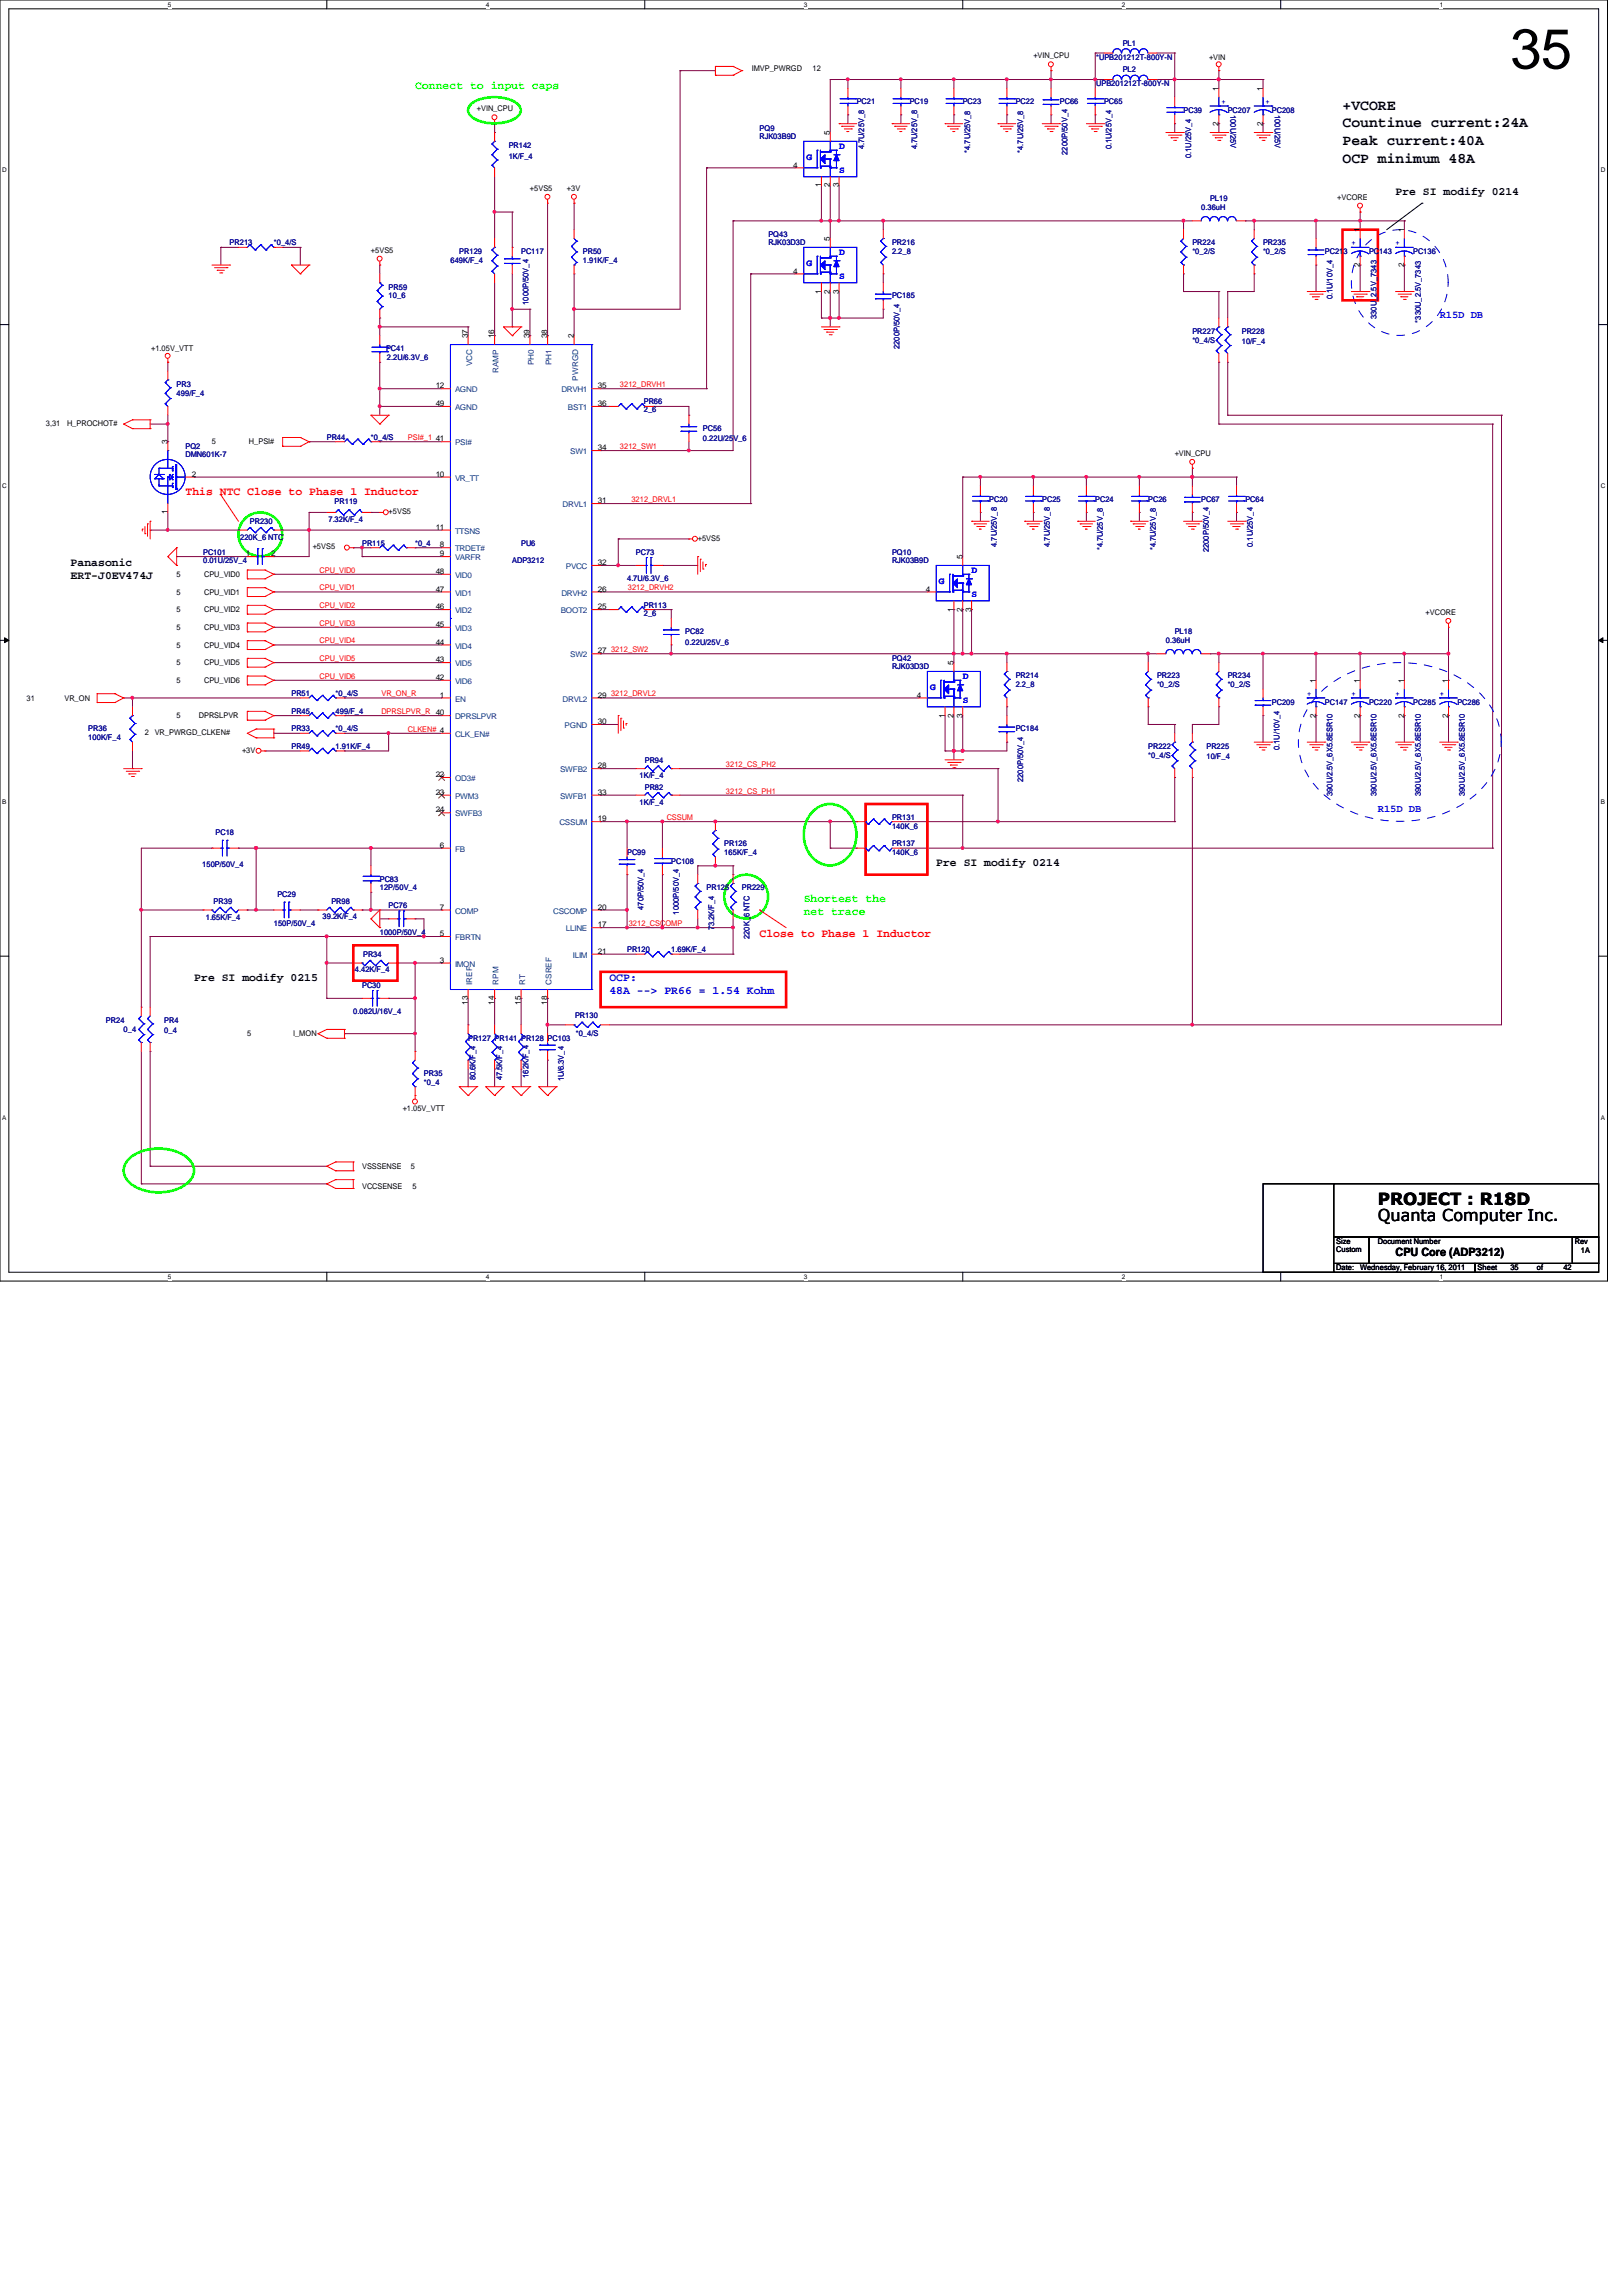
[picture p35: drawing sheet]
<svg xmlns="http://www.w3.org/2000/svg" width="210mm" height="297mm" viewBox="0 0 210 297" stroke-linecap="round" stroke-linejoin="round" font-family="sans-serif">
<defs><g id="words">
<text font-size="7.3" x="195.5" y="8.8">35</text>
<text font-size="2.2" x="178.3" y="155.9">PROJECT : R18D</text>
<text font-size="2.1" x="178.3" y="157.9">Quanta Computer Inc.</text>
<g font-size="1.9">
<text x="173.7" y="16.5">Countinue current:24A</text>
<text x="173.7" y="14.2">+VCORE</text>
<text x="173.7" y="18.8">Peak current:40A</text>
<text x="173.7" y="21">OCP minimum 48A</text>
</g>
<g font-size="1.5" fill="#0f0">
<text x="53.7" y="11.5">Connect to input caps</text>
<text x="104" y="116.7">Shortest the</text>
<text x="104" y="118.4">net trace</text>
</g>
<g font-size="1.5">
<text x="180.6" y="25.2">Pre SI modify 0214</text>
<text x="9.1" y="73.2">Panasonic</text>
<text x="9.1" y="74.9">ERT-J0EV474J</text>
<text x="121.2" y="112.1">Pre SI modify 0214</text>
<text x="25.1" y="127">Pre SI modify 0215</text>
<text x="180.6" y="162.5">CPU Core (ADP3212)</text>
</g>
<g font-size="1.5" fill="#f00">
<text x="24" y="64.1">This NTC Close to Phase 1 Inductor</text>
<text x="98.3" y="121.2">Close to Phase 1 Inductor</text>
</g>
<g font-size="1.5" fill="#00f">
<text x="78.9" y="127">OCP:</text>
<text x="78.9" y="128.7">48A --&gt; PR66 = 1.54 Kohm</text>
</g>
<g font-size="1.4" fill="#00f">
<text x="186.3" y="41.1">R15D DB</text>
<text x="178.3" y="105.1">R15D DB</text>
</g>
<g font-size="1.2" fill="#00f">
<text x="104.4" y="20.7">G</text>
<text x="108.6" y="19.3">D</text>
<text x="108.6" y="22.4">S</text>
<text x="104.4" y="34.4">G</text>
<text x="108.6" y="33">D</text>
<text x="108.6" y="36.1">S</text>
<text x="121.5" y="75.5">G</text>
<text x="125.7" y="74.2">D</text>
<text x="125.7" y="77.3">S</text>
<text x="120.4" y="89.2">G</text>
<text x="124.6" y="87.9">D</text>
<text x="124.6" y="91">S</text>
</g>
<g font-size="1" fill="#000080">
<text x="145.3" y="5.9">PL1</text>
<text x="141.9" y="11.2">UPB201212T-800Y-N</text>
<text x="141.9" y="7.7">*UPB201212T-800Y-N</text>
<text x="145.3" y="9.4">PL2</text>
<text x="98.3" y="16.9">PQ9</text>
<text x="110.9" y="13.5">PC21</text>
<text x="117.7" y="13.5">PC19</text>
<text x="124.6" y="13.5">PC23</text>
<text x="131.4" y="13.5">PC22</text>
<text x="137.2" y="13.5">PC66</text>
<text x="142.9" y="13.5">PC65</text>
<text x="153.2" y="14.6">PC39</text>
<text x="158.9" y="14.6">PC207</text>
<text x="159.3" y="14.9" transform="rotate(90 159.3 14.9)">100U/25V</text>
<text x="164.6" y="14.6">PC208</text>
<text x="165" y="14.9" transform="rotate(90 165 14.9)">100U/25V</text>
<text x="65.8" y="19.2">PR142</text>
<text x="65.8" y="20.5">1K/F_4</text>
<text x="98.3" y="18">RJK03B9D</text>
<text x="111.8" y="19.3" transform="rotate(-90 111.8 19.3)">4.7U/25V_8</text>
<text x="118.7" y="19.3" transform="rotate(-90 118.7 19.3)">4.7U/25V_8</text>
<text x="125.6" y="19.8" transform="rotate(-90 125.6 19.8)">*4.7U/25V_8</text>
<text x="132.4" y="19.8" transform="rotate(-90 132.4 19.8)">*4.7U/25V_8</text>
<text x="138.1" y="20" transform="rotate(-90 138.1 20)">2200P/50V_4</text>
<text x="143.8" y="19.3" transform="rotate(-90 143.8 19.3)">0.1U/25V_4</text>
<text x="154.1" y="20.4" transform="rotate(-90 154.1 20.4)">0.1U/25V_4</text>
<text x="155.4" y="27.2">0.36uH</text>
<text x="156.6" y="26">PL19</text>
<text x="29.7" y="31.8">PR213</text>
<text x="35.4" y="31.8">*0_4/S</text>
<text x="58.3" y="34">649K/F_4</text>
<text x="59.4" y="32.9">PR129</text>
<text x="67.4" y="32.9">PC117</text>
<text x="75.4" y="32.9">PR50</text>
<text x="75.4" y="34">1.91K/F_4</text>
<text x="99.4" y="30.6">PQ43</text>
<text x="99.4" y="31.8">RJK03D3D</text>
<text x="115.4" y="31.8">PR216</text>
<text x="115.4" y="32.9">2.2_8</text>
<text x="154.3" y="31.8">PR224</text>
<text x="154.3" y="32.9">*0_2/S</text>
<text x="163.4" y="31.8">PR235</text>
<text x="163.4" y="32.9">*0_2/S</text>
<text x="171.4" y="32.9">PC213</text>
<text x="177.2" y="32.9">PC143</text>
<text x="182.9" y="32.9">PC136</text>
<text x="50.3" y="37.5">PR59</text>
<text x="50.3" y="38.6">10_6</text>
<text x="68.4" y="39.5" transform="rotate(-90 68.4 39.5)">1000P/50V_4</text>
<text x="115.4" y="38.6">PC185</text>
<text x="172.4" y="38.7" transform="rotate(-90 172.4 38.7)">0.1U/10V_4</text>
<text x="178.1" y="41.3" transform="rotate(-90 178.1 41.3)">330U_2.5V_7343</text>
<text x="183.9" y="41.7" transform="rotate(-90 183.9 41.7)">*330U_2.5V_7343</text>
<text x="50" y="45.5">PC41</text>
<text x="50.1" y="46.6">2.2U/6.3V_6</text>
<text x="116.4" y="45.2" transform="rotate(-90 116.4 45.2)">2200P/50V_4</text>
<text x="154.3" y="43.2">PR227</text>
<text x="154.3" y="44.3">*0_4/S</text>
<text x="160.7" y="43.2">PR228</text>
<text x="160.7" y="44.5">10/F_4</text>
<text x="22.9" y="50">PR3</text>
<text x="22.9" y="51.2">499/F_4</text>
<text x="83.3" y="52.3">PR66</text>
<text x="83.3" y="53.3">2_6</text>
<text x="24" y="58">PQ2</text>
<text x="24" y="59.2">DMN601K-7</text>
<text x="42.3" y="56.9">PR44</text>
<text x="48" y="56.9">*0_4/S</text>
<text x="91" y="55.8">PC56</text>
<text x="91" y="57.1">0.22U/25V_6</text>
<text x="43.3" y="65.2">PR119</text>
<text x="128" y="64.9">PC20</text>
<text x="134.9" y="64.9">PC25</text>
<text x="141.7" y="64.9">PC24</text>
<text x="148.6" y="64.9">PC26</text>
<text x="155.4" y="64.9">PC67</text>
<text x="161.2" y="64.9">PC64</text>
<text x="26.3" y="71.8">PC101</text>
<text x="31.1" y="69.8">220K_6 NTC</text>
<text x="32.3" y="67.8">PR230</text>
<text x="42.5" y="67.5">7.32K/F_4</text>
<text x="46.9" y="70.6">PR115</text>
<text x="53.7" y="70.6">*0_4</text>
<text x="67.4" y="70.6">PU6</text>
<text x="82.3" y="71.8">PC73</text>
<text x="115.4" y="71.8">PQ10</text>
<text x="129" y="70.7" transform="rotate(-90 129 70.7)">4.7U/25V_8</text>
<text x="135.8" y="70.7" transform="rotate(-90 135.8 70.7)">4.7U/25V_8</text>
<text x="142.7" y="71.2" transform="rotate(-90 142.7 71.2)">*4.7U/25V_8</text>
<text x="149.6" y="71.2" transform="rotate(-90 149.6 71.2)">*4.7U/25V_8</text>
<text x="156.4" y="71.5" transform="rotate(-90 156.4 71.5)">2200P/50V_4</text>
<text x="162.1" y="70.7" transform="rotate(-90 162.1 70.7)">0.1U/25V_4</text>
<text x="26.3" y="72.9">0.01U/25V_4</text>
<text x="66.3" y="72.9">ADP3212</text>
<text x="81.2" y="75.2">4.7U/6.3V_6</text>
<text x="115.4" y="72.9">RJK03B9D</text>
<text x="83.3" y="78.6">PR113</text>
<text x="83.3" y="79.6">2_6</text>
<text x="88.7" y="82">PC82</text>
<text x="88.7" y="83.4">0.22U/25V_6</text>
<text x="150.9" y="83.2">0.36uH</text>
<text x="152" y="82">PL18</text>
<text x="115.4" y="85.5">PQ42</text>
<text x="115.4" y="86.6">RJK03D3D</text>
<text x="131.4" y="87.8">PR214</text>
<text x="131.4" y="88.9">2.2_8</text>
<text x="149.7" y="87.8">PR223</text>
<text x="149.7" y="88.9">*0_2/S</text>
<text x="158.9" y="87.8">PR234</text>
<text x="158.9" y="88.9">*0_2/S</text>
<text x="11.4" y="94.6">PR36</text>
<text x="11.4" y="95.8">100K/F_4</text>
<text x="37.7" y="90">PR51</text>
<text x="37.7" y="92.3">PR45</text>
<text x="37.7" y="94.6">PR33</text>
<text x="43.4" y="90">*0_4/S</text>
<text x="43.4" y="92.3">499/F_4</text>
<text x="43.4" y="94.6">*0_4/S</text>
<text x="131.4" y="94.6">PC184</text>
<text x="164.6" y="91.2">PC209</text>
<text x="171.4" y="91.2">PC147</text>
<text x="177.2" y="91.2">PC220</text>
<text x="182.9" y="91.2">PC285</text>
<text x="188.6" y="91.2">PC286</text>
<text x="37.7" y="96.9">PR49</text>
<text x="43.4" y="96.9">1.91K/F_4</text>
<text x="82.8" y="100.7">1K/F_4</text>
<text x="83.4" y="98.7">PR94</text>
<text x="132.4" y="101.2" transform="rotate(-90 132.4 101.2)">2200P/50V_4</text>
<text x="148.6" y="96.9">PR222</text>
<text x="148.6" y="98">*0_4/S</text>
<text x="156.1" y="96.9">PR225</text>
<text x="156.1" y="98.3">10/F_4</text>
<text x="165.6" y="97" transform="rotate(-90 165.6 97)">0.1U/10V_4</text>
<text x="27.9" y="108">PC18</text>
<text x="82.8" y="104.1">1K/F_4</text>
<text x="83.4" y="102.2">PR82</text>
<text x="115.4" y="106">PR131</text>
<text x="115.4" y="107.2">140K_6</text>
<text x="172.4" y="103" transform="rotate(-90 172.4 103)">390U/2.5V_6X5.8ESR10</text>
<text x="178.1" y="103" transform="rotate(-90 178.1 103)">390U/2.5V_6X5.8ESR10</text>
<text x="183.9" y="103" transform="rotate(-90 183.9 103)">390U/2.5V_6X5.8ESR10</text>
<text x="189.6" y="103" transform="rotate(-90 189.6 103)">390U/2.5V_6X5.8ESR10</text>
<text x="26.2" y="112.2">150P/50V_4</text>
<text x="81.2" y="110.6">PC99</text>
<text x="86.9" y="111.8">PC108</text>
<text x="93.7" y="109.5">PR126</text>
<text x="93.7" y="110.6">165K/F_4</text>
<text x="115.4" y="109.5">PR137</text>
<text x="115.4" y="110.6">140K_6</text>
<text x="26.6" y="119.1">1.65K/F_4</text>
<text x="27.6" y="117">PR39</text>
<text x="35.4" y="119.8">150P/50V_4</text>
<text x="35.9" y="116">PC29</text>
<text x="41.7" y="119">39.2K/F_4</text>
<text x="42.9" y="116.9">PR98</text>
<text x="49.1" y="114">PC83</text>
<text x="49.1" y="115.2">12P/50V_4</text>
<text x="50.3" y="117.5">PC76</text>
<text x="83.3" y="117.7" transform="rotate(-90 83.3 117.7)">470P/50V_4</text>
<text x="87.8" y="118.3" transform="rotate(-90 87.8 118.3)">1000P/50V_4</text>
<text x="91.4" y="115.2">PR125</text>
<text x="96" y="115.2">PR229</text>
<text x="45.9" y="125.7">4.42K/F_4</text>
<text x="47" y="123.9">PR34</text>
<text x="49.1" y="120.9">1000P/50V_4</text>
<text x="81.2" y="123.2">PR120</text>
<text x="86.9" y="123.2">1.69K/F_4</text>
<text x="92.4" y="120.4" transform="rotate(-90 92.4 120.4)">73.2K/F_4</text>
<text x="97" y="121.5" transform="rotate(-90 97 121.5)">220K_6 NTC</text>
<text x="45.7" y="131.2">0.082U/16V_4</text>
<text x="46.9" y="127.8">PC30</text>
<text x="74.4" y="131.7">PR130</text>
<text x="13.7" y="132.3">PR24</text>
<text x="16" y="133.5">0_4</text>
<text x="21.3" y="132.3">PR4</text>
<text x="21.3" y="133.7">0_4</text>
<text x="60.6" y="134.6">PR127 PR141 PR128 PC103</text>
<text x="74.5" y="134.1">*0_4/S</text>
<text x="54.9" y="139.2">PR35</text>
<text x="54.9" y="140.3">*0_4</text>
<text x="61.6" y="139.8" transform="rotate(-90 61.6 139.8)">80.6K/F_4</text>
<text x="65" y="139.8" transform="rotate(-90 65 139.8)">47.5K/F_4</text>
<text x="68.4" y="139.4" transform="rotate(-90 68.4 139.4)">162K/F_4</text>
<text x="73" y="139.9" transform="rotate(-90 73 139.9)">1U/6.3V_4</text>
</g>
<g font-size="1">
<text x="97.3" y="9.2">IMVP_PWRGD</text>
<text x="105.2" y="9.2">12</text>
<text x="133.7" y="7.5">+VIN_CPU</text>
<text x="156.5" y="7.7">+VIN</text>
<text x="157.7" y="11.8" transform="rotate(-90 157.7 11.8)">1</text>
<text x="163.4" y="11.8" transform="rotate(-90 163.4 11.8)">1</text>
<text x="61.7" y="14.4">+VIN_CPU</text>
<text x="107.4" y="17.5" transform="rotate(-90 107.4 17.5)">5</text>
<text x="157.7" y="16.3" transform="rotate(-90 157.7 16.3)">2</text>
<text x="163.4" y="16.3" transform="rotate(-90 163.4 16.3)">2</text>
<text x="102.7" y="21.7">4</text>
<text x="68.6" y="24.7">+5VS5</text>
<text x="73.4" y="24.7">+3V</text>
<text x="106.3" y="24.3" transform="rotate(-90 106.3 24.3)">1</text>
<text x="107.4" y="24.3" transform="rotate(-90 107.4 24.3)">2</text>
<text x="108.5" y="24.3" transform="rotate(-90 108.5 24.3)">3</text>
<text x="173.1" y="25.8">+VCORE</text>
<text x="48" y="32.7">+5VS5</text>
<text x="102.7" y="35.4">4</text>
<text x="107.4" y="31.2" transform="rotate(-90 107.4 31.2)">5</text>
<text x="176" y="34.5" transform="rotate(-90 176 34.5)">2</text>
<text x="176" y="30.1" transform="rotate(-90 176 30.1)">1</text>
<text x="181.7" y="34.5" transform="rotate(-90 181.7 34.5)">2</text>
<text x="181.7" y="30.1" transform="rotate(-90 181.7 30.1)">1</text>
<text x="106.3" y="38" transform="rotate(-90 106.3 38)">1</text>
<text x="107.4" y="38" transform="rotate(-90 107.4 38)">2</text>
<text x="108.5" y="38" transform="rotate(-90 108.5 38)">3</text>
<text x="19.6" y="45.5">+1.05V_VTT</text>
<text x="60.5" y="43.8" transform="rotate(-90 60.5 43.8)">37</text>
<text x="64" y="43.8" transform="rotate(-90 64 43.8)">16</text>
<text x="68.5" y="43.8" transform="rotate(-90 68.5 43.8)">39</text>
<text x="70.8" y="43.8" transform="rotate(-90 70.8 43.8)">38</text>
<text x="74.3" y="43.8" transform="rotate(-90 74.3 43.8)">2</text>
<text x="56.4" y="50.2">12</text>
<text x="56.4" y="52.5">49</text>
<text x="77.4" y="52.5">36</text>
<text x="77.4" y="50.2">35</text>
<text x="5.9" y="55.1">3,31</text>
<text x="8.7" y="55.1">H_PROCHOT#</text>
<text x="21.7" y="57.5" transform="rotate(-90 21.7 57.5)">3</text>
<text x="27.4" y="57.5">5</text>
<text x="32.2" y="57.5">H_PSI#</text>
<text x="56.4" y="57.1">41</text>
<text x="77.4" y="58.3">34</text>
<text x="152" y="59">+VIN_CPU</text>
<text x="24.8" y="61.7">2</text>
<text x="56.4" y="61.7">10</text>
<text x="77.4" y="65.1">31</text>
<text x="21.7" y="66.5" transform="rotate(-90 21.7 66.5)">1</text>
<text x="31.8" y="72">1</text>
<text x="35.1" y="72">2</text>
<text x="40.5" y="71.1">+5VS5</text>
<text x="50.3" y="66.5">+5VS5</text>
<text x="56.4" y="68.5">11</text>
<text x="56.9" y="70.8">8</text>
<text x="56.9" y="72">9</text>
<text x="90.3" y="69.9">+5VS5</text>
<text x="22.9" y="76.9">5</text>
<text x="22.9" y="74.6">5</text>
<text x="26.4" y="76.9">CPU_VID1</text>
<text x="26.4" y="74.6">CPU_VID0</text>
<text x="56.4" y="76.5">47</text>
<text x="56.4" y="74.3">48</text>
<text x="77.4" y="76.5">26</text>
<text x="77.4" y="73.1">32</text>
<text x="119.8" y="76.5">4</text>
<text x="124.5" y="72.3" transform="rotate(-90 124.5 72.3)">5</text>
<text x="22.9" y="79.2">5</text>
<text x="22.9" y="83.8">5</text>
<text x="22.9" y="81.5">5</text>
<text x="26.4" y="79.2">CPU_VID2</text>
<text x="26.4" y="83.8">CPU_VID4</text>
<text x="26.4" y="81.5">CPU_VID3</text>
<text x="56.4" y="83.4">44</text>
<text x="56.4" y="81.1">45</text>
<text x="56.4" y="78.8">46</text>
<text x="77.4" y="78.8">25</text>
<text x="123.4" y="79.1" transform="rotate(-90 123.4 79.1)">1</text>
<text x="124.5" y="79.1" transform="rotate(-90 124.5 79.1)">2</text>
<text x="125.7" y="79.1" transform="rotate(-90 125.7 79.1)">3</text>
<text x="184.5" y="79.5">+VCORE</text>
<text x="22.9" y="88.3">5</text>
<text x="22.9" y="86.1">5</text>
<text x="26.4" y="88.3">CPU_VID6</text>
<text x="26.4" y="86.1">CPU_VID5</text>
<text x="56.4" y="85.7">43</text>
<text x="56.4" y="88">42</text>
<text x="77.4" y="84.5">27</text>
<text x="123.4" y="86.1" transform="rotate(-90 123.4 86.1)">5</text>
<text x="170.3" y="88.3" transform="rotate(-90 170.3 88.3)">1</text>
<text x="176" y="88.3" transform="rotate(-90 176 88.3)">1</text>
<text x="181.7" y="88.3" transform="rotate(-90 181.7 88.3)">1</text>
<text x="187.4" y="88.3" transform="rotate(-90 187.4 88.3)">1</text>
<text x="3.4" y="90.6">31</text>
<text x="8.3" y="90.6">VR_ON</text>
<text x="18.8" y="95.1">2</text>
<text x="20" y="95.1">VR_PWRGD_CLKEN#</text>
<text x="22.9" y="92.9">5</text>
<text x="25.7" y="92.9">DPRSLPVR</text>
<text x="56.9" y="90.3">1</text>
<text x="77.4" y="93.7">30</text>
<text x="77.4" y="90.3">29</text>
<text x="118.7" y="90.3">4</text>
<text x="122.3" y="92.8" transform="rotate(-90 122.3 92.8)">1</text>
<text x="123.4" y="92.8" transform="rotate(-90 123.4 92.8)">2</text>
<text x="124.5" y="92.8" transform="rotate(-90 124.5 92.8)">3</text>
<text x="170.3" y="92.8" transform="rotate(-90 170.3 92.8)">2</text>
<text x="176" y="92.8" transform="rotate(-90 176 92.8)">2</text>
<text x="181.7" y="92.8" transform="rotate(-90 181.7 92.8)">2</text>
<text x="187.4" y="92.8" transform="rotate(-90 187.4 92.8)">2</text>
<text x="31.3" y="97.4">+3V</text>
<text x="56.4" y="100.5">22</text>
<text x="77.4" y="99.4">28</text>
<text x="56.4" y="105.1">24</text>
<text x="56.4" y="102.8">23</text>
<text x="77.4" y="102.8">33</text>
<text x="77.4" y="106.3">19</text>
<text x="56.9" y="109.7">6</text>
<text x="56.9" y="117.7">7</text>
<text x="77.4" y="117.7">20</text>
<text x="77.4" y="120">17</text>
<text x="56.9" y="121.1">5</text>
<text x="56.9" y="124.5">3</text>
<text x="77.4" y="123.4">21</text>
<text x="60.5" y="130" transform="rotate(-90 60.5 130)">13</text>
<text x="64" y="130" transform="rotate(-90 64 130)">14</text>
<text x="67.4" y="130" transform="rotate(-90 67.4 130)">15</text>
<text x="70.8" y="130" transform="rotate(-90 70.8 130)">18</text>
<text x="32" y="134.1">5</text>
<text x="37.9" y="134.1">I_MON</text>
<text x="52.1" y="143.8">+1.05V_VTT</text>
<text x="46.9" y="151.3">VSSSENSE</text>
<text x="46.9" y="153.8">VCCSENSE</text>
<text x="53.2" y="151.3">5</text>
<text x="53.4" y="153.8">5</text>
<text x="172.9" y="160.9">Size</text>
<text x="172.9" y="161.9">Custom</text>
<text x="178.3" y="160.9">Document Number</text>
<text x="203.8" y="160.9">Rev</text>
<text x="172.9" y="164.3">Date:</text>
<text x="176" y="164.3">Wednesday, February 16, 2011</text>
<text x="191.2" y="164.3">Sheet</text>
<text x="195.5" y="164.3">35</text>
<text x="198.9" y="164.3">of</text>
<text x="202.3" y="164.3">42</text>
<text x="204.6" y="162.1">1A</text>
</g>
<g font-size="1" fill="#00f">
<text x="158.1" y="13.4">+</text>
<text x="163.8" y="13.4">+</text>
<text x="174.9" y="31.7">+</text>
<text x="180.6" y="31.7">+</text>
<text x="169.2" y="90">+</text>
<text x="174.9" y="90">+</text>
<text x="180.6" y="90">+</text>
<text x="186.3" y="90">+</text>
</g>
<g font-size="1" fill="#004080">
<text x="61.1" y="47.4" transform="rotate(-90 61.1 47.4)">VCC</text>
<text x="69.1" y="47.2" transform="rotate(-90 69.1 47.2)">PH0</text>
<text x="71.4" y="47.2" transform="rotate(-90 71.4 47.2)">PH1</text>
<text x="58.9" y="50.8">AGND</text>
<text x="58.9" y="53">AGND</text>
<text x="64.5" y="48.3" transform="rotate(-90 64.5 48.3)">RAMP</text>
<text x="72.6" y="50.8">DRVH1</text>
<text x="73.5" y="53">BST1</text>
<text x="74.8" y="49.2" transform="rotate(-90 74.8 49.2)">PWRGD</text>
<text x="58.9" y="57.6">PSI#</text>
<text x="73.8" y="58.8">SW1</text>
<text x="58.9" y="62.2">VR_TT</text>
<text x="72.8" y="65.6">DRVL1</text>
<text x="58.9" y="69">TTSNS</text>
<text x="58.9" y="71.3">TRDET#</text>
<text x="58.9" y="77">VID1</text>
<text x="58.9" y="74.8">VID0</text>
<text x="58.9" y="72.5">VARFR</text>
<text x="72.6" y="77">DRVH2</text>
<text x="73.2" y="73.6">PVCC</text>
<text x="58.9" y="83.9">VID4</text>
<text x="58.9" y="81.6">VID3</text>
<text x="58.9" y="79.3">VID2</text>
<text x="72.6" y="79.3">BOOT2</text>
<text x="58.9" y="86.2">VID5</text>
<text x="58.9" y="88.5">VID6</text>
<text x="73.8" y="85">SW2</text>
<text x="58.9" y="90.8">EN</text>
<text x="58.9" y="95.3">CLK_EN#</text>
<text x="58.9" y="93">DPRSLPVR</text>
<text x="72.8" y="90.8">DRVL2</text>
<text x="73.1" y="94.2">PGND</text>
<text x="58.9" y="101">OD3#</text>
<text x="72.5" y="99.9">SWFB2</text>
<text x="58.9" y="105.6">SWFB3</text>
<text x="58.9" y="103.3">PWM3</text>
<text x="72.4" y="106.8">CSSUM</text>
<text x="72.5" y="103.3">SWFB1</text>
<text x="58.9" y="110.2">FB</text>
<text x="58.9" y="118.2">COMP</text>
<text x="71.6" y="118.2">CSCOMP</text>
<text x="58.9" y="121.6">FBRTN</text>
<text x="58.9" y="125.1">IMON</text>
<text x="73.2" y="120.5">LLINE</text>
<text x="74.1" y="123.9">ILIM</text>
<text x="61.1" y="127.4" transform="rotate(-90 61.1 127.4)">IREF</text>
<text x="64.5" y="127.4" transform="rotate(-90 64.5 127.4)">RPM</text>
<text x="67.9" y="127.4" transform="rotate(-90 67.9 127.4)">RT</text>
<text x="71.4" y="127.4" transform="rotate(-90 71.4 127.4)">CSREF</text>
</g>
<g font-size="1" fill="#f00">
<text x="80.2" y="50.1">3212_DRVH1</text>
<text x="52.8" y="56.9">PSI#_1</text>
<text x="80.2" y="58.1">3212_SW1</text>
<text x="81.7" y="64.9">3212_DRVL1</text>
<text x="41.4" y="74.1">CPU_VID0</text>
<text x="41.4" y="76.4">CPU_VID1</text>
<text x="81.2" y="76.4">3212_DRVH2</text>
<text x="41.4" y="78.7">CPU_VID2</text>
<text x="41.4" y="80.9">CPU_VID3</text>
<text x="41.4" y="83.2">CPU_VID4</text>
<text x="41.4" y="87.8">CPU_VID6</text>
<text x="41.4" y="85.5">CPU_VID5</text>
<text x="79.1" y="84.4">3212_SW2</text>
<text x="49.4" y="90.1">VR_ON_R</text>
<text x="49.4" y="92.4">DPRSLPVR_R 40</text>
<text x="52.8" y="94.7">CLKEN# 4</text>
<text x="79.1" y="90.1">3212_DRVL2</text>
<text x="93.9" y="99.2">3212_CS_PH2</text>
<text x="86.3" y="106.1">CSSUM</text>
<text x="93.9" y="102.7">3212_CS_PH1</text>
<text x="81.4" y="119.8">3212_CSCOMP</text>
</g>
<g font-size=".8">
<text x="21.7" y=".9">5</text>
<text x="62.9" y=".9">4</text>
<text x="104" y=".9">3</text>
<text x="145.2" y=".9">2</text>
<text x="186.3" y=".9">1</text>
<text x=".3" y="22.3">D</text>
<text x="207.2" y="22.3">D</text>
<text x=".3" y="63.2">C</text>
<text x="207.2" y="63.2">C</text>
<text x=".3" y="104">B</text>
<text x="207.2" y="104">B</text>
<text x=".3" y="144.9">A</text>
<text x="207.2" y="144.9">A</text>
<text x="21.7" y="165.5">5</text>
<text x="62.9" y="165.5">4</text>
<text x="104" y="165.5">3</text>
<text x="145.2" y="165.5">2</text>
<text x="186.3" y="165.5">1</text>
</g>
</g></defs>
<path d="M0 0h208v165.7h-208zM1.1 1.1h205.8v163.5h-205.8z" fill="none" stroke="#000" stroke-width=".13"/>
<g fill="#fff">
<path d="M21.7 .1h.5v1h-.5z"/>
<path d="M21.7 164.7h.5v1h-.5z"/>
</g>
<path d="M42.3 0v1.1M42.3 164.6v1.1" fill="none" stroke="#000" stroke-width=".13"/>
<g fill="#fff">
<path d="M62.9 .1h.4v1h-.4z"/>
<path d="M62.9 164.7h.4v1h-.4z"/>
</g>
<path d="M83.4 0v1.1M83.4 164.6v1.1" fill="none" stroke="#000" stroke-width=".13"/>
<g fill="#fff">
<path d="M104 .1h.5v1h-.5z"/>
<path d="M104 164.7h.5v1h-.5z"/>
</g>
<path d="M124.6 0v1.1M124.6 164.6v1.1" fill="none" stroke="#000" stroke-width=".13"/>
<g fill="#fff">
<path d="M145.2 .1h.4v1h-.4z"/>
<path d="M145.2 164.7h.4v1h-.4z"/>
</g>
<path d="M165.7 0v1.1M165.7 164.6v1.1" fill="none" stroke="#000" stroke-width=".13"/>
<g fill="#fff">
<path d="M186.3 .1h.5v1h-.5z"/>
<path d="M186.3 164.7h.5v1h-.5z"/>
<path d="M.3 21.5h.6v1h-.6z"/>
<path d="M207.2 21.5h.6v1h-.6z"/>
<path d="M.3 62.4h.6v.9h-.6z"/>
<path d="M207.2 62.4h.6v.9h-.6z"/>
</g>
<path d="M0 42h1.1M206.9 42h1.1" fill="none" stroke="#000" stroke-width=".13"/>
<g fill="#fff">
<path d="M.3 103.3h.5v.9h-.5z"/>
<path d="M207.2 103.3h.5v.9h-.5z"/>
</g>
<path d="M0 82.8h1.1M.6 82.5l.5 .3-.5 .3zM206.9 82.8l.5-.3v.6zM206.9 82.8h1.1" fill="none" stroke="#000" stroke-width=".13"/>
<path d="M.6 82.5l.5 .3-.5 .3zM206.9 82.8l.5-.3v.6z" fill="#000"/>
<g fill="#fff">
<path d="M.3 144.1h.5v.9h-.5z"/>
<path d="M207.2 144.1h.5v.9h-.5z"/>
</g>
<path d="M0 123.7h1.1M206.9 123.7h1.1" fill="none" stroke="#000" stroke-width=".13"/>
<path d="M109.7 14.9h.1M109.7 10.3h.1M109.7 10.3v1.1M109.7 14.9v1.1M45.7 70.9h.1M45.7 70.9h1.2M53.7 129.2h.1M53.7 129.2v4.5" fill="none" stroke="#800040" stroke-width=".13"/>
<path d="M46.7 70.7h.3v.3h-.2h-.1z" fill-rule="evenodd" fill="#f0f"/>
<path d="M46.7 70.7h.3v.3h-.2h-.1z" fill="none" stroke="#f0f" stroke-width=".13"/>
<path d="M176 28.6h5.7M181.7 28.6h.1M17.1 99.4h.1M17.1 97.2v2.2M77.7 93.7h.1M77.7 93.7h2.3M30.9 109.7h.1M30.9 109.7h2.2M67.4 138.3h.1M67.4 138.3v2.3" fill="none" stroke="#800040" stroke-width=".13"/>
<path d="M33 109.6h.3v.2l-.2 .1-.1-.1z" fill-rule="evenodd" fill="#f0f"/>
<path d="M33 109.6h.3v.2l-.2 .1-.1-.1z" fill="none" stroke="#f0f" stroke-width=".13"/>
<g fill="none" stroke="#800040" stroke-width=".13">
<path d="M64 27.4h2.3M66.3 27.4h.1M170.3 28.6h.1M170.3 34.3h.1M170.3 28.6v2.3M170.3 34.3v3.4M126.9 66.3h.1M126.9 61.7h.1M126.9 61.7v1.2M126.9 66.3v1.1M133.7 66.3h.1M133.7 61.7h.1"/>
<path d="M133.7 61.7v1.2M133.7 66.3v1.1M147.4 66.3h.1M147.4 61.7h.1M147.4 61.7v1.2M147.4 66.3v1.1M147.4 61.7h6.9"/>
</g>
<path d="M154.1 61.6h.3v.2l-.1 .1-.2-.1z" fill-rule="evenodd" fill="#f0f"/>
<path d="M154.1 61.6h.3v.2l-.1 .1-.2-.1z" fill="none" stroke="#f0f" stroke-width=".13"/>
<path d="M147.3 61.6h.3v.2l-.2 .1-.1-.1z" fill-rule="evenodd" fill="#f0f"/>
<path d="M147.3 61.6h.3v.2l-.2 .1-.1-.1z" fill="none" stroke="#f0f" stroke-width=".13"/>
<path d="M126.9 61.7h.1M126.9 61.7h6.8" fill="none" stroke="#800040" stroke-width=".13"/>
<path d="M126.7 61.6h.3v.2l-.2 .1-.1-.1z" fill-rule="evenodd" fill="#f0f"/>
<path d="M126.7 61.6h.3v.2l-.2 .1-.1-.1z" fill="none" stroke="#f0f" stroke-width=".13"/>
<path d="M124.6 61.7h.1M124.6 61.7h2.3M86.9 83.4h.1M86.9 83.4v1.2" fill="none" stroke="#800040" stroke-width=".13"/>
<path d="M86.7 84.4h.3v.3l-.2 .1-.1-.1z" fill-rule="evenodd" fill="#f0f"/>
<path d="M86.7 84.4h.3v.3l-.2 .1-.1-.1z" fill="none" stroke="#f0f" stroke-width=".13"/>
<path d="M70.9 26.3v17.1M70.9 43.4h.1M46.9 117.7h.1M46.9 117.7h1.1" fill="none" stroke="#800040" stroke-width=".13"/>
<path d="M47.8 117.6h.3v.2l-.1 .1-.2-.1z" fill-rule="evenodd" fill="#f0f"/>
<path d="M47.8 117.6h.3v.2l-.1 .1-.2-.1z" fill="none" stroke="#f0f" stroke-width=".13"/>
<path d="M141.7 14.9h.1M141.7 14.9v1.1M64 27.4h.1M64 22.9v4.5M148.6 91.4h.1M148.6 93.7h.1M148.6 91.4v2.3M148.6 93.7h3.4M77.7 102.9h.1M77.7 102.9h4.6M81.2 106.3h.1M81.2 106.3h4.5" fill="none" stroke="#800040" stroke-width=".13"/>
<path d="M81 106.1h.3v.3l-.2 .1-.1-.1z" fill-rule="evenodd" fill="#f0f"/>
<path d="M81 106.1h.3v.3l-.2 .1-.1-.1z" fill="none" stroke="#f0f" stroke-width=".13"/>
<path d="M49.1 50.3h.1M49.1 50.3v2.3M81.2 117.7h.1M81.2 117.7v2.3h-3.5M77.7 120h.1" fill="none" stroke="#800040" stroke-width=".13"/>
<path d="M49 50.1h.3v.3l-.2 .1-.1-.1z" fill-rule="evenodd" fill="#f0f"/>
<path d="M49 50.1h.3v.3l-.2 .1-.1-.1z" fill="none" stroke="#f0f" stroke-width=".13"/>
<g fill="none" stroke="#800040" stroke-width=".13">
<path d="M107.4 10.3h.1M107.4 10.3v6.8M158.9 37.7h.1M162.3 35.4h.1M162.3 35.4v2.3h-3.4M49.1 41.1h.1M49.1 41.1v1.2M129.2 99.4v6.9M130.3 84.6h.1M130.3 84.6v1.1M148.6 84.6h.1M148.6 84.6h1.1"/>
<path d="M129.2 106.3h.1M77.7 123.4h.1M77.7 123.4h4.6"/>
</g>
<path d="M129 106.1h.3v.3l-.2 .1-.1-.1z" fill-rule="evenodd" fill="#f0f"/>
<path d="M129 106.1h.3v.3l-.2 .1-.1-.1z" fill="none" stroke="#f0f" stroke-width=".13"/>
<path d="M141.7 10.3h.1M141.7 10.3v1.1M123.4 97.2h.1M123.4 97.2v1.1M107.4 106.3h3.5M110.9 106.3h.1M124.6 109.7h.1M124.6 102.9v6.8M124.6 109.7h68.6M129.2 106.3h22.8M152 106.3h.1M193.2 109.7h.1" fill="none" stroke="#800040" stroke-width=".13"/>
<path d="M141.6 10.1h.2v.3l-.1 .1-.1-.1z" fill-rule="evenodd" fill="#f0f"/>
<path d="M141.6 10.1h.2v.3l-.1 .1-.1-.1z" fill="none" stroke="#f0f" stroke-width=".13"/>
<path d="M92.6 106.3h14.8M107.4 106.3h.1" fill="none" stroke="#800040" stroke-width=".13"/>
<path d="M107.3 106.1h.3v.3l-.2 .1-.1-.1z" fill-rule="evenodd" fill="#f0f"/>
<path d="M107.3 106.1h.3v.3l-.2 .1-.1-.1z" fill="none" stroke="#f0f" stroke-width=".13"/>
<path d="M90.3 112h.1M90.3 112v1.2M90.3 112h2.3M92.6 112h.1" fill="none" stroke="#800040" stroke-width=".13"/>
<path d="M92.4 111.9h.3v.2l-.2 .1-.1-.1z" fill-rule="evenodd" fill="#f0f"/>
<path d="M92.4 111.9h.3v.2l-.2 .1-.1-.1z" fill="none" stroke="#f0f" stroke-width=".13"/>
<g fill="none" stroke="#800040" stroke-width=".13">
<path d="M64 27.4h.1M64 27.4v3.5M64 36.6v6.8M64 43.4h.1M66.3 42.3h.1M66.3 40v2.3M77.7 99.4h.1M77.7 84.6h.1M77.7 99.4h4.6M77.7 84.6h9.2M130.3 91.4h.1M130.3 91.4v1.2"/>
<path d="M92.6 112h2.3M94.9 113.2h.1M94.9 112h.1M94.9 112v1.2M88 123.4h6.9M94.9 123.4h.1M94.9 120h.1M94.9 120v3.4"/>
</g>
<path d="M63.8 27.3h.3v.2l-.1 .1-.2-.1z" fill-rule="evenodd" fill="#f0f"/>
<path d="M63.8 27.3h.3v.2l-.1 .1-.2-.1z" fill="none" stroke="#f0f" stroke-width=".13"/>
<path d="M136 10.3h.1M136 10.3v1.1M68.6 43.4h.1M68.6 40v3.4M18.3 117.7v12.6M85.7 106.3h6.9M92.6 106.3h.1M18.3 130.3h.1M19.4 121.2h.1M19.4 121.2v9.1M44.6 133.7h.1M44.6 133.7h9.1" fill="none" stroke="#800040" stroke-width=".13"/>
<path d="M85.6 106.1h.2v.3l-.1 .1-.1-.1z" fill-rule="evenodd" fill="#f0f"/>
<path d="M85.6 106.1h.2v.3l-.1 .1-.1-.1z" fill="none" stroke="#f0f" stroke-width=".13"/>
<path d="M92.4 106.1h.3v.3l-.2 .1-.1-.1z" fill-rule="evenodd" fill="#f0f"/>
<path d="M92.4 106.1h.3v.3l-.2 .1-.1-.1z" fill="none" stroke="#f0f" stroke-width=".13"/>
<path d="M77.7 65.2h19.5M97.2 65.2h.1M154.3 61.7h.1M154.3 61.7v1.2M160 66.3h.1M160 61.7h.1M160 61.7v1.2M160 66.3v1.1" fill="none" stroke="#800040" stroke-width=".13"/>
<path d="M154.1 61.6h.3v.2l-.1 .1-.2-.1z" fill-rule="evenodd" fill="#f0f"/>
<path d="M154.1 61.6h.3v.2l-.1 .1-.2-.1z" fill="none" stroke="#f0f" stroke-width=".13"/>
<path d="M154.3 66.3h.1M154.3 66.3v1.1M18.3 117.7h.1M18.3 109.7v8" fill="none" stroke="#800040" stroke-width=".13"/>
<path d="M18.1 117.6h.3v.2l-.2 .1-.1-.1z" fill-rule="evenodd" fill="#f0f"/>
<path d="M18.1 117.6h.3v.2l-.2 .1-.1-.1z" fill="none" stroke="#f0f" stroke-width=".13"/>
<g fill="none" stroke="#800040" stroke-width=".13">
<path d="M107.4 10.3h.1M107.4 10.3h2.3M116.6 14.9h.1M116.6 10.3h.1M116.6 10.3v1.1M116.6 14.9v1.1M123.4 14.9h.1M123.4 10.3h.1M123.4 10.3v1.1M123.4 14.9v1.1M176 27.4h.1M176 27.4v1.2"/>
<path d="M21.7 46.9h.1M21.7 46.9v1.1M77.7 58.3h.1M77.7 58.3h11.5M86.9 78.9h.1M86.9 78.9v1.1M154.3 61.7h.1M154.3 61.7h5.7M116.6 106.3h12.6M129.2 106.3h.1M54.9 121.2h.1M54.9 121.2h2.2"/>
</g>
<path d="M54.7 121h.3v.3h-.2h-.1z" fill-rule="evenodd" fill="#f0f"/>
<path d="M54.7 121h.3v.3h-.2h-.1z" fill="none" stroke="#f0f" stroke-width=".13"/>
<path d="M21.7 54.9h.1M21.7 53.7v1.2M70.9 132.6h.1M70.9 129.2h.1M70.9 132.6h2.3M70.9 129.2v3.4" fill="none" stroke="#800040" stroke-width=".13"/>
<path d="M21.6 54.7h.2v.3h-.1h-.1z" fill-rule="evenodd" fill="#f0f"/>
<path d="M21.6 54.7h.2v.3h-.1h-.1z" fill="none" stroke="#f0f" stroke-width=".13"/>
<path d="M66.3 35.4v4.6M66.3 40h.1M66.3 40h2.3M68.6 40h.1M48 66.3h.1M48 66.3h1.1" fill="none" stroke="#800040" stroke-width=".13"/>
<path d="M66.1 39.8h.3v.3l-.1 .1-.2-.1z" fill-rule="evenodd" fill="#f0f"/>
<path d="M66.1 39.8h.3v.3l-.1 .1-.2-.1z" fill="none" stroke="#f0f" stroke-width=".13"/>
<path d="M116.6 109.7h8M124.6 109.7h.1" fill="none" stroke="#800040" stroke-width=".13"/>
<path d="M124.4 109.6h.3v.2l-.2 .1-.1-.1z" fill-rule="evenodd" fill="#f0f"/>
<path d="M124.4 109.6h.3v.2l-.2 .1-.1-.1z" fill="none" stroke="#f0f" stroke-width=".13"/>
<path d="M53.7 118.9h.1M53.7 118.9h1.2v2.3M42.3 121.2h.1M42.3 121.2h12.6M54.9 121.2h.1" fill="none" stroke="#800040" stroke-width=".13"/>
<path d="M42.1 121h.3v.3h-.2h-.1z" fill-rule="evenodd" fill="#f0f"/>
<path d="M42.1 121h.3v.3h-.2h-.1z" fill="none" stroke="#f0f" stroke-width=".13"/>
<path d="M78.9 132.6h75.4M154.3 132.6h.1" fill="none" stroke="#800040" stroke-width=".13"/>
<path d="M154.1 132.4h.3v.3l-.1 .1-.2-.1z" fill-rule="evenodd" fill="#f0f"/>
<path d="M154.1 132.4h.3v.3l-.1 .1-.2-.1z" fill="none" stroke="#f0f" stroke-width=".13"/>
<path d="M108.6 28.6h5.7M114.3 28.6h.1M77.7 50.3h13.7M91.4 50.3h.1M18.3 117.7h8M26.3 117.7h.1M154.3 132.6h.1M154.3 132.6h40" fill="none" stroke="#800040" stroke-width=".13"/>
<path d="M108.4 28.4h.3v.3h-.2h-.1z" fill-rule="evenodd" fill="#f0f"/>
<path d="M108.4 28.4h.3v.3h-.2h-.1z" fill="none" stroke="#f0f" stroke-width=".13"/>
<path d="M114.1 28.4h.3v.3h-.1h-.2z" fill-rule="evenodd" fill="#f0f"/>
<path d="M114.1 28.4h.3v.3h-.1h-.2z" fill="none" stroke="#f0f" stroke-width=".13"/>
<path d="M40 66.3h.1M40 68.6h.1M40 66.3h2.3M40 66.3v2.3M123.4 84.6h1.2M124.6 84.6h.1" fill="none" stroke="#800040" stroke-width=".13"/>
<path d="M123.3 84.4h.3v.3l-.2 .1-.1-.1z" fill-rule="evenodd" fill="#f0f"/>
<path d="M123.3 84.4h.3v.3l-.2 .1-.1-.1z" fill="none" stroke="#f0f" stroke-width=".13"/>
<path d="M94.9 28.6h.1M94.9 28.6v29.7M153.2 28.6h.1M153.2 28.6h1.1M124.6 84.6h.1M124.6 84.6h1.1M88 102.9h36.6M107.4 109.7h.1M107.4 109.7h3.5M107.4 106.3v3.4M110.9 109.7h.1M124.6 102.9h.1" fill="none" stroke="#800040" stroke-width=".13"/>
<path d="M153 28.4h.3v.3h-.2h-.1z" fill-rule="evenodd" fill="#f0f"/>
<path d="M153 28.4h.3v.3h-.2h-.1z" fill="none" stroke="#f0f" stroke-width=".13"/>
<g fill="none" stroke="#800040" stroke-width=".13">
<path d="M136 14.9h.1M136 14.9v1.1M94.9 28.6h.1M94.9 28.6h12.5M106.3 28.6h.1M106.3 24v4.6M107.4 28.6h.1M107.4 24v4.6M114.3 28.6h.1M114.3 28.6v1.1M114.3 40h.1M114.3 40v1.1"/>
<path d="M157.7 54.9h.1M157.7 54.9h35.5M194.3 53.7h.1M194.3 53.7v78.9M46.9 70.9h.1M46.9 70.9h1.1M170.3 84.6h.1M170.3 84.6v3.4M38.9 117.7h2.2M41.1 117.7h.1M48 117.7h9.1M57.1 117.7h.1"/>
<path d="M60.6 132.6h.1M60.6 129.2v3.4"/>
</g>
<path d="M106.1 28.4h.3v.3h-.1h-.2z" fill-rule="evenodd" fill="#f0f"/>
<path d="M106.1 28.4h.3v.3h-.1h-.2z" fill="none" stroke="#f0f" stroke-width=".13"/>
<path d="M88 99.4h41.2M129.2 99.4h.1M53.7 136h.1M53.7 133.7v2.3" fill="none" stroke="#800040" stroke-width=".13"/>
<path d="M53.6 133.6h.2v.2l-.1 .1-.1-.1z" fill-rule="evenodd" fill="#f0f"/>
<path d="M53.6 133.6h.2v.2l-.1 .1-.1-.1z" fill="none" stroke="#f0f" stroke-width=".13"/>
<path d="M158.9 53.7h.1M158.9 53.7h35.4M170.3 84.6h.1M170.3 84.6h5.7M176 84.6h.1M176 84.6v3.4M32 117.7h.1M32 117.7h1.1M48 109.7h9.1M57.1 109.7h.1" fill="none" stroke="#800040" stroke-width=".13"/>
<path d="M170.1 84.4h.3v.3l-.1 .1-.2-.1z" fill-rule="evenodd" fill="#f0f"/>
<path d="M170.1 84.4h.3v.3l-.1 .1-.2-.1z" fill="none" stroke="#f0f" stroke-width=".13"/>
<path d="M46.9 70.9h.1M46.9 72h.1M46.9 70.9v1.1M46.9 72h10.2M33.1 109.7h.1M33.1 109.7v8" fill="none" stroke="#800040" stroke-width=".13"/>
<path d="M33 117.6h.3v.2l-.2 .1-.1-.1z" fill-rule="evenodd" fill="#f0f"/>
<path d="M33 117.6h.3v.2l-.2 .1-.1-.1z" fill="none" stroke="#f0f" stroke-width=".13"/>
<path d="M33 109.6h.3v.2l-.2 .1-.1-.1z" fill-rule="evenodd" fill="#f0f"/>
<path d="M33 109.6h.3v.2l-.2 .1-.1-.1z" fill="none" stroke="#f0f" stroke-width=".13"/>
<path d="M107.4 28.6h.1M107.4 28.6h1.2M108.6 28.6h.1M108.6 24v4.6" fill="none" stroke="#800040" stroke-width=".13"/>
<path d="M107.3 28.4h.3v.3h-.2h-.1z" fill-rule="evenodd" fill="#f0f"/>
<path d="M107.3 28.4h.3v.3h-.2h-.1z" fill="none" stroke="#f0f" stroke-width=".13"/>
<path d="M193.2 54.9h.1M193.2 54.9v54.8M70.9 132.6h.1M70.9 132.6v1.1" fill="none" stroke="#800040" stroke-width=".13"/>
<path d="M70.7 132.4h.3v.3l-.2 .1-.1-.1z" fill-rule="evenodd" fill="#f0f"/>
<path d="M70.7 132.4h.3v.3l-.2 .1-.1-.1z" fill="none" stroke="#f0f" stroke-width=".13"/>
<path d="M157.7 84.6h.1M157.7 84.6h12.6M163.4 84.6h.1M163.4 84.6v4.6M51.4 124.6h.1M51.4 124.6h2.3" fill="none" stroke="#800040" stroke-width=".13"/>
<path d="M163.3 84.4h.3v.3l-.2 .1-.1-.1z" fill-rule="evenodd" fill="#f0f"/>
<path d="M163.3 84.4h.3v.3l-.2 .1-.1-.1z" fill="none" stroke="#f0f" stroke-width=".13"/>
<g fill="none" stroke="#800040" stroke-width=".13">
<path d="M64 17.1h.1M64 16v1.1M49.1 34.3h.1M49.1 34.3v1.1M74.3 26.3h.1M74.3 35.4h.1M74.3 26.3v3.4M74.3 35.4v4.6M157.7 37.7h.1M157.7 37.7v3.4M49.1 46.9h.1M49.1 46.9v3.4"/>
<path d="M60.6 42.3h.1M60.6 42.3v1.1M158.9 46.9h.1M158.9 46.9v6.8M40 68.6h.1M40 68.6h17.1M152 93.7h.1M152 93.7v1.2"/>
</g>
<path d="M39.8 68.4h.3v.3h-.1h-.2z" fill-rule="evenodd" fill="#f0f"/>
<path d="M39.8 68.4h.3v.3h-.1h-.2z" fill="none" stroke="#f0f" stroke-width=".13"/>
<g fill="none" stroke="#800040" stroke-width=".13">
<path d="M66.3 32h.1M66.3 27.4v4.6M158.9 37.7h.1M158.9 37.7v3.4M40 57.1h.1M40 57.1h3.4M49.1 57.1h.1M49.1 57.1h8M22.9 72h.1M22.9 72h9.1M35.4 72h.1M40 68.6h.1"/>
<path d="M40 68.6v3.4h-4.6M17.1 90.3h.1M17.1 90.3h21.8M35.4 92.6h.1M35.4 94.9h.1M35.4 92.6h3.5M35.4 94.9h3.5M154.3 93.7h.1M154.3 93.7v1.2"/>
</g>
<path d="M17 90.1h.3v.3l-.2 .1-.1-.1z" fill-rule="evenodd" fill="#f0f"/>
<path d="M17 90.1h.3v.3l-.2 .1-.1-.1z" fill="none" stroke="#f0f" stroke-width=".13"/>
<g fill="none" stroke="#800040" stroke-width=".13">
<path d="M49.1 42.3h.1M49.1 42.3v1.1M25.1 61.7h.1M25.1 61.7h32M35.4 74.3h.1M35.4 76.6h.1M35.4 78.9h.1M35.4 74.3h21.7M35.4 76.6h21.7M35.4 78.9h21.7M53.7 70.9h.1M53.7 70.9h3.4"/>
<path d="M44.6 90.3h.1M44.6 90.3h12.5M81.2 106.3h.1M81.2 106.3v3.4"/>
</g>
<path d="M49 42.1h.3v.3l-.2 .1-.1-.1z" fill-rule="evenodd" fill="#f0f"/>
<path d="M49 42.1h.3v.3l-.2 .1-.1-.1z" fill="none" stroke="#f0f" stroke-width=".13"/>
<path d="M49.1 42.3h.1M49.1 42.3h11.5M36.6 68.6h.1M36.6 68.6h3.4M50.3 94.9h.1M50.3 94.9h6.8M70.9 137.2h.1M70.9 137.2v3.4" fill="none" stroke="#800040" stroke-width=".13"/>
<path d="M50.1 94.7h.3v.3h-.2h-.1z" fill-rule="evenodd" fill="#f0f"/>
<path d="M50.1 94.7h.3v.3h-.2h-.1z" fill="none" stroke="#f0f" stroke-width=".13"/>
<path d="M91.4 21.7h.1M91.4 21.7h11.5M81.2 120h.1M81.2 120h9.1M90.3 120h.1" fill="none" stroke="#800040" stroke-width=".13"/>
<path d="M85.6 119.9h.2v.2l-.1 .1-.1-.1z" fill-rule="evenodd" fill="#f0f"/>
<path d="M85.6 119.9h.2v.2l-.1 .1-.1-.1z" fill="none" stroke="#f0f" stroke-width=".13"/>
<path d="M81 119.9h.3v.2l-.2 .1-.1-.1z" fill-rule="evenodd" fill="#f0f"/>
<path d="M81 119.9h.3v.2l-.2 .1-.1-.1z" fill="none" stroke="#f0f" stroke-width=".13"/>
<path d="M90.3 120h4.6M94.9 120h.1" fill="none" stroke="#800040" stroke-width=".13"/>
<path d="M90.1 119.9h.3v.2l-.1 .1-.2-.1z" fill-rule="evenodd" fill="#f0f"/>
<path d="M90.1 119.9h.3v.2l-.1 .1-.2-.1z" fill="none" stroke="#f0f" stroke-width=".13"/>
<path d="M94.7 119.9h.3v.2l-.2 .1-.1-.1z" fill-rule="evenodd" fill="#f0f"/>
<path d="M94.7 119.9h.3v.2l-.2 .1-.1-.1z" fill="none" stroke="#f0f" stroke-width=".13"/>
<path d="M176 28.6h.1M176 28.6v1.1M85.7 113.2h.1M85.7 113.2v6.8M90.3 118.9v1.1M94.9 118.9v1.1M53.7 124.6h.1M53.7 124.6v4.6M90.3 120h.1M94.9 120h.1" fill="none" stroke="#800040" stroke-width=".13"/>
<path d="M53.6 129h.2v.3h-.1h-.1z" fill-rule="evenodd" fill="#f0f"/>
<path d="M53.6 129h.2v.3h-.1h-.1z" fill="none" stroke="#f0f" stroke-width=".13"/>
<path d="M53.6 124.4h.2v.3l-.1 .1-.1-.1z" fill-rule="evenodd" fill="#f0f"/>
<path d="M53.6 124.4h.2v.3l-.1 .1-.1-.1z" fill="none" stroke="#f0f" stroke-width=".13"/>
<g fill="none" stroke="#800040" stroke-width=".13">
<path d="M77.7 52.6h.1M77.7 52.6h1.2M107.4 41.1h.1M107.4 41.1v1.2M157.7 46.9h.1M157.7 46.9v8M77.7 78.9h.1M77.7 73.2h.1M77.7 78.9h1.2M77.7 73.2h2.3M84.6 78.9h.1M84.6 78.9h2.3"/>
<path d="M85.7 73.2h.1M85.7 73.2h4.6M124.6 61.7h.1M124.6 61.7v10.3M35.4 81.2h.1M35.4 83.4h.1M35.4 88h.1M35.4 85.7h.1M35.4 81.2h21.7M35.4 83.4h21.7M35.4 88h21.7M35.4 85.7h21.7"/>
<path d="M44.6 92.6h.1M44.6 92.6h12.5M163.4 92.6h.1M163.4 92.6v3.4M77.7 106.3h.1M77.7 106.3h3.5M85.7 106.3h.1M85.7 106.3v3.4M154.3 100.6h.1M154.3 100.6v32M50.3 129.2h.1M50.3 129.2h3.4"/>
<path d="M64 129.2h.1M64 129.2v3.4"/>
</g>
<path d="M107.3 41h.3v.2l-.2 .1-.1-.1z" fill-rule="evenodd" fill="#f0f"/>
<path d="M107.3 41h.3v.2l-.2 .1-.1-.1z" fill="none" stroke="#f0f" stroke-width=".13"/>
<path d="M124.6 97.2h.1M124.6 97.2h5.7" fill="none" stroke="#800040" stroke-width=".13"/>
<path d="M124.4 97h.3v.3h-.2h-.1z" fill-rule="evenodd" fill="#f0f"/>
<path d="M124.4 97h.3v.3h-.2h-.1z" fill="none" stroke="#f0f" stroke-width=".13"/>
<path d="M88 9.1h.1M88 9.1h4.6M74.3 40h.1M74.3 40v3.4M74.3 40h13.7" fill="none" stroke="#800040" stroke-width=".13"/>
<path d="M74.1 39.8h.3v.3l-.1 .1-.2-.1z" fill-rule="evenodd" fill="#f0f"/>
<path d="M74.1 39.8h.3v.3l-.1 .1-.2-.1z" fill="none" stroke="#f0f" stroke-width=".13"/>
<path d="M88 9.1h.1M88 9.1v30.9M108.6 41.1h.1M108.6 41.1h5.7M124.6 78.9h.1M124.6 78.9v5.7M125.7 78.9h.1M125.7 78.9v5.7" fill="none" stroke="#800040" stroke-width=".13"/>
<path d="M124.4 84.4h.3v.3l-.2 .1-.1-.1z" fill-rule="evenodd" fill="#f0f"/>
<path d="M124.4 84.4h.3v.3l-.2 .1-.1-.1z" fill="none" stroke="#f0f" stroke-width=".13"/>
<g fill="none" stroke="#800040" stroke-width=".13">
<path d="M28.6 32h.1M28.6 32v2.3M28.6 32h2.3M36.6 32h.1M36.6 32h2.3M38.9 32h.1M38.9 32v2.3M84.6 52.6h.1M84.6 52.6h4.6M21.7 68.6h.1M21.7 68.6h9.2M123.4 78.9h.1"/>
<path d="M123.4 78.9v5.7M19.4 150.9h.1M19.4 150.9h22.9"/>
</g>
<path d="M21.6 68.4h.2v.3h-.1h-.1z" fill-rule="evenodd" fill="#f0f"/>
<path d="M21.6 68.4h.2v.3h-.1h-.1z" fill="none" stroke="#f0f" stroke-width=".13"/>
<path d="M77.7 117.7h.1M77.7 117.7h3.5M18.3 136v17.2M19.4 136h.1M19.4 136v14.9M18.3 153.2h.1" fill="none" stroke="#800040" stroke-width=".13"/>
<path d="M81 117.6h.3v.2l-.2 .1-.1-.1z" fill-rule="evenodd" fill="#f0f"/>
<path d="M81 117.6h.3v.2l-.2 .1-.1-.1z" fill="none" stroke="#f0f" stroke-width=".13"/>
<g fill="none" stroke="#800040" stroke-width=".13">
<path d="M91.4 21.7h.1M91.4 21.7v28.6M97.2 35.4h.1M97.2 35.4v29.8M181.7 34.3h.1M181.7 28.6h.1M181.7 28.6v1.1M181.7 34.3v3.4M80 73.2h.1M80 69.7h.1M80 73.2h2.3M80 69.7v3.5"/>
<path d="M154.3 93.7h.1M157.7 91.4h.1M157.7 91.4v2.3h-3.4"/>
</g>
<path d="M79.9 73h.2v.2l-.1 .1-.1-.1z" fill-rule="evenodd" fill="#f0f"/>
<path d="M79.9 73h.2v.2l-.1 .1-.1-.1z" fill="none" stroke="#f0f" stroke-width=".13"/>
<path d="M49.1 52.6h.1M49.1 52.6v1.1M80 69.7h.1M80 69.7h9.2" fill="none" stroke="#800040" stroke-width=".13"/>
<path d="M49 52.4h.3v.3h-.2h-.1z" fill-rule="evenodd" fill="#f0f"/>
<path d="M49 52.4h.3v.3h-.2h-.1z" fill="none" stroke="#f0f" stroke-width=".13"/>
<path d="M49.1 50.3h.1M49.1 52.6h.1M49.1 50.3h8M49.1 52.6h8M152 100.6h.1M152 100.6v5.7M42.3 129.2h.1M42.3 124.6h.1M42.3 129.2h4.6M42.3 124.6v4.6" fill="none" stroke="#800040" stroke-width=".13"/>
<path d="M42.1 124.4h.3v.3l-.2 .1-.1-.1z" fill-rule="evenodd" fill="#f0f"/>
<path d="M42.1 124.4h.3v.3l-.2 .1-.1-.1z" fill="none" stroke="#f0f" stroke-width=".13"/>
<g fill="none" stroke="#800040" stroke-width=".13">
<path d="M107.4 28.6h.1M107.4 28.6v2.3M153.2 35.4h.1M153.2 37.7h.1M153.2 35.4v2.3M153.2 37.7h4.5M89.2 53.7h.1M89.2 58.3h.1M89.2 52.6v1.1M89.2 57.1v1.2M89.2 58.3h5.7M19.4 68.6h.1"/>
<path d="M19.4 68.6h2.3M21.7 68.6h.1M21.7 66.3v2.3M123.4 84.6h.1M123.4 84.6v1.1M53.7 124.6h3.4M57.1 124.6h.1M67.4 129.2h.1M67.4 129.2v3.4M18.3 153.2h24M42.3 153.2h.1"/>
</g>
<path d="M89 58.1h.3v.3l-.2 .1-.1-.1z" fill-rule="evenodd" fill="#f0f"/>
<path d="M89 58.1h.3v.3l-.2 .1-.1-.1z" fill="none" stroke="#f0f" stroke-width=".13"/>
<g fill="none" stroke="#800040" stroke-width=".13">
<path d="M97.2 35.4h.1M97.2 35.4h5.7M154.3 60.6h.1M154.3 60.6v1.1M77.7 90.3h.1M77.7 90.3h41.2M122.3 97.2h.1M122.3 92.6v4.6M122.3 97.2h1.1M123.4 97.2h.1M18.3 109.7h9.1M27.4 109.7h.1"/>
<path d="M33.1 117.7h.1M33.1 117.7h2.3"/>
</g>
<path d="M123.3 97h.3v.3h-.2h-.1z" fill-rule="evenodd" fill="#f0f"/>
<path d="M123.3 97h.3v.3h-.2h-.1z" fill="none" stroke="#f0f" stroke-width=".13"/>
<path d="M106.3 37.7v3.4M19.4 54.9h2.3M21.7 54.9h.1M106.3 41.1h.1M106.3 41.1h1.1M107.4 41.1h.1" fill="none" stroke="#800040" stroke-width=".13"/>
<path d="M107.3 41h.3v.2l-.2 .1-.1-.1z" fill-rule="evenodd" fill="#f0f"/>
<path d="M107.3 41h.3v.2l-.2 .1-.1-.1z" fill="none" stroke="#f0f" stroke-width=".13"/>
<g fill="none" stroke="#800040" stroke-width=".13">
<path d="M114.3 35.4h.1M114.3 35.4v1.2M21.7 57.1h.1M21.7 54.9v2.2M34.3 97.2h.1M34.3 97.2h4.6M44.6 97.2h.1M44.6 97.2h5.7M125.7 84.6h.1M125.7 84.6h4.6M130.3 96h.1M130.3 96v1.2"/>
<path d="M49.1 118.9h1.2M50.3 118.9h.1M81.2 113.2h.1M81.2 113.2v4.5M19.4 121.2h.1M19.4 121.2h22.9"/>
</g>
<path d="M125.6 84.4h.2v.3l-.1 .1-.1-.1z" fill-rule="evenodd" fill="#f0f"/>
<path d="M125.6 84.4h.2v.3l-.1 .1-.1-.1z" fill="none" stroke="#f0f" stroke-width=".13"/>
<path d="M86.9 84.6h36.5M123.4 84.6h.1M123.4 97.2h.1M123.4 92.6v4.6M123.4 97.2h1.2M124.6 97.2h.1M42.3 124.6h.1M42.3 124.6h3.4M60.6 138.3v2.3M60.6 140.6h.1" fill="none" stroke="#800040" stroke-width=".13"/>
<path d="M123.3 97h.3v.3h-.2h-.1z" fill-rule="evenodd" fill="#f0f"/>
<path d="M123.3 97h.3v.3h-.2h-.1z" fill="none" stroke="#f0f" stroke-width=".13"/>
<path d="M124.4 97h.3v.3h-.2h-.1z" fill-rule="evenodd" fill="#f0f"/>
<path d="M124.4 97h.3v.3h-.2h-.1z" fill="none" stroke="#f0f" stroke-width=".13"/>
<path d="M107.4 37.7v3.4M107.4 41.1h.1M107.4 41.1h1.2M108.6 41.1h.1" fill="none" stroke="#800040" stroke-width=".13"/>
<path d="M108.4 41h.3v.2l-.2 .1-.1-.1z" fill-rule="evenodd" fill="#f0f"/>
<path d="M108.4 41h.3v.2l-.2 .1-.1-.1z" fill="none" stroke="#f0f" stroke-width=".13"/>
<path d="M33.1 109.7h14.9M48 109.7h.1M48 109.7v2.3" fill="none" stroke="#800040" stroke-width=".13"/>
<path d="M33 109.6h.3v.2l-.2 .1-.1-.1z" fill-rule="evenodd" fill="#f0f"/>
<path d="M33 109.6h.3v.2l-.2 .1-.1-.1z" fill="none" stroke="#f0f" stroke-width=".13"/>
<path d="M47.8 109.6h.3v.2l-.1 .1-.2-.1z" fill-rule="evenodd" fill="#f0f"/>
<path d="M47.8 109.6h.3v.2l-.1 .1-.2-.1z" fill="none" stroke="#f0f" stroke-width=".13"/>
<path d="M116.6 10.3h.1M116.6 10.3h6.8" fill="none" stroke="#800040" stroke-width=".13"/>
<path d="M116.4 10.1h.3v.3l-.2 .1-.1-.1z" fill-rule="evenodd" fill="#f0f"/>
<path d="M116.4 10.1h.3v.3l-.2 .1-.1-.1z" fill="none" stroke="#f0f" stroke-width=".13"/>
<path d="M109.7 10.3h.1M109.7 10.3h6.9" fill="none" stroke="#800040" stroke-width=".13"/>
<path d="M109.6 10.1h.2v.3l-.1 .1-.1-.1z" fill-rule="evenodd" fill="#f0f"/>
<path d="M109.6 10.1h.2v.3l-.1 .1-.1-.1z" fill="none" stroke="#f0f" stroke-width=".13"/>
<g fill="none" stroke="#800040" stroke-width=".13">
<path d="M108.6 37.7v3.4M170.3 28.6h5.7M176 28.6h.1M108.6 41.1h.1M77.7 76.6h.1M77.7 76.6h42.3M16 90.3h1.1M17.1 90.3h.1M17.1 90.3v1.1M44.6 94.9h.1M44.6 94.9h5.7M50.3 94.9h.1"/>
<path d="M50.3 94.9v2.3M124.6 97.2h.1M124.6 92.6v4.6M48 115.4h.1M48 115.4v2.3M42.3 121.2h.1M42.3 121.2v3.4M64 138.3h.1M64 138.3v2.3"/>
</g>
<path d="M175.9 28.4h.2v.3h-.1h-.1z" fill-rule="evenodd" fill="#f0f"/>
<path d="M175.9 28.4h.2v.3h-.1h-.1z" fill="none" stroke="#f0f" stroke-width=".13"/>
<path d="M162.3 28.6h.1M162.3 28.6v1.1M162.3 28.6h8M170.3 28.6h.1" fill="none" stroke="#800040" stroke-width=".13"/>
<path d="M162.1 28.4h.3v.3h-.1h-.2z" fill-rule="evenodd" fill="#f0f"/>
<path d="M162.1 28.4h.3v.3h-.1h-.2z" fill="none" stroke="#f0f" stroke-width=".13"/>
<path d="M170.1 28.4h.3v.3h-.1h-.2z" fill-rule="evenodd" fill="#f0f"/>
<path d="M170.1 28.4h.3v.3h-.1h-.2z" fill="none" stroke="#f0f" stroke-width=".13"/>
<path d="M114.3 28.6h.1M114.3 28.6h38.9M153.2 28.6h.1M153.2 28.6v1.1M157.7 84.6h.1M157.7 84.6v1.1" fill="none" stroke="#800040" stroke-width=".13"/>
<path d="M157.6 84.4h.2v.3l-.1 .1-.1-.1z" fill-rule="evenodd" fill="#f0f"/>
<path d="M157.6 84.4h.2v.3l-.1 .1-.1-.1z" fill="none" stroke="#f0f" stroke-width=".13"/>
<path d="M152 10.3h.1M152 10.3h5.7M157.7 16h.1M157.7 16v1.1M163.4 16h.1M163.4 16v1.1M161.2 28.6h.1M161.2 28.6h1.1M148.6 84.6h.1M148.6 84.6v1.1M156.6 84.6h.1M156.6 84.6h1.1" fill="none" stroke="#800040" stroke-width=".13"/>
<path d="M151.9 10.1h.2v.3l-.1 .1-.1-.1z" fill-rule="evenodd" fill="#f0f"/>
<path d="M151.9 10.1h.2v.3l-.1 .1-.1-.1z" fill="none" stroke="#f0f" stroke-width=".13"/>
<path d="M152 10.3h.1M152 16h.1M152 10.3v2.3M152 16v1.1M157.7 9.1h.1M157.7 9.1v1.2" fill="none" stroke="#800040" stroke-width=".13"/>
<path d="M157.6 10.1h.2v.3l-.1 .1-.1-.1z" fill-rule="evenodd" fill="#f0f"/>
<path d="M157.6 10.1h.2v.3l-.1 .1-.1-.1z" fill="none" stroke="#f0f" stroke-width=".13"/>
<path d="M157.7 10.3h.1M157.7 10.3h5.7" fill="none" stroke="#800040" stroke-width=".13"/>
<path d="M157.6 10.1h.2v.3l-.1 .1-.1-.1z" fill-rule="evenodd" fill="#f0f"/>
<path d="M157.6 10.1h.2v.3l-.1 .1-.1-.1z" fill="none" stroke="#f0f" stroke-width=".13"/>
<g fill="none" stroke="#800040" stroke-width=".13">
<path d="M123.4 10.3h.1M123.4 10.3h6.9M130.3 14.9h.1M130.3 10.3h.1M130.3 10.3v1.1M130.3 14.9v1.1M157.7 10.3h.1M157.7 10.3v1.1M163.4 10.3h.1M163.4 10.3v1.1M176 34.3h.1M176 34.3v3.4"/>
<path d="M170.3 92.6h.1M170.3 92.6v3.4M176 92.6h.1M176 92.6v3.4"/>
</g>
<path d="M123.3 10.1h.3v.3l-.2 .1-.1-.1z" fill-rule="evenodd" fill="#f0f"/>
<path d="M123.3 10.1h.3v.3l-.2 .1-.1-.1z" fill="none" stroke="#f0f" stroke-width=".13"/>
<path d="M130.3 10.3h5.7M136 10.3h.1" fill="none" stroke="#800040" stroke-width=".13"/>
<path d="M130.1 10.1h.3v.3l-.1 .1-.2-.1z" fill-rule="evenodd" fill="#f0f"/>
<path d="M130.1 10.1h.3v.3l-.1 .1-.2-.1z" fill="none" stroke="#f0f" stroke-width=".13"/>
<path d="M135.9 10.1h.2v.3l-.1 .1-.1-.1z" fill-rule="evenodd" fill="#f0f"/>
<path d="M135.9 10.1h.2v.3l-.1 .1-.1-.1z" fill="none" stroke="#f0f" stroke-width=".13"/>
<g fill="none" stroke="#800040" stroke-width=".13">
<path d="M136 9.1h.1M136 9.1v1.2h6.9M141.7 10.3h.1M141.7 6.9h.1M141.7 6.9h1.2M141.7 6.9v3.4M142.9 10.3h.1M149.7 10.3h.1M149.7 10.3h2.3M149.7 6.9h2.3M152 6.9h.1M152 10.3h.1"/>
<path d="M152 6.9v3.4M140.6 61.7h.1M140.6 61.7h6.8"/>
</g>
<path d="M140.4 61.6h.3v.2l-.2 .1-.1-.1z" fill-rule="evenodd" fill="#f0f"/>
<path d="M140.4 61.6h.3v.2l-.2 .1-.1-.1z" fill="none" stroke="#f0f" stroke-width=".13"/>
<path d="M133.7 61.7h.1M133.7 61.7h6.9M140.6 66.3h.1M140.6 61.7h.1M140.6 61.7v1.2M140.6 66.3v1.1" fill="none" stroke="#800040" stroke-width=".13"/>
<path d="M133.6 61.6h.2v.2l-.1 .1-.1-.1z" fill-rule="evenodd" fill="#f0f"/>
<path d="M133.6 61.6h.2v.2l-.1 .1-.1-.1z" fill="none" stroke="#f0f" stroke-width=".13"/>
<path d="M130.3 84.6h.1M130.3 84.6h18.3" fill="none" stroke="#800040" stroke-width=".13"/>
<path d="M148.4 84.4h.3v.3l-.2 .1-.1-.1z" fill-rule="evenodd" fill="#f0f"/>
<path d="M148.4 84.4h.3v.3l-.2 .1-.1-.1z" fill="none" stroke="#f0f" stroke-width=".13"/>
<path d="M130.1 84.4h.3v.3l-.1 .1-.2-.1z" fill-rule="evenodd" fill="#f0f"/>
<path d="M130.1 84.4h.3v.3l-.1 .1-.2-.1z" fill="none" stroke="#f0f" stroke-width=".13"/>
<path d="M176 84.6h5.7M181.7 84.6h.1" fill="none" stroke="#800040" stroke-width=".13"/>
<path d="M175.9 84.4h.2v.3l-.1 .1-.1-.1z" fill-rule="evenodd" fill="#f0f"/>
<path d="M175.9 84.4h.2v.3l-.1 .1-.1-.1z" fill="none" stroke="#f0f" stroke-width=".13"/>
<path d="M181.6 84.4h.2v.3l-.1 .1-.1-.1z" fill-rule="evenodd" fill="#f0f"/>
<path d="M181.6 84.4h.2v.3l-.1 .1-.1-.1z" fill="none" stroke="#f0f" stroke-width=".13"/>
<path d="M187.5 88h.1M187.5 84.6h.1M187.5 81.2v6.8" fill="none" stroke="#800040" stroke-width=".13"/>
<path d="M187.3 84.4h.3v.3l-.2 .1-.1-.1z" fill-rule="evenodd" fill="#f0f"/>
<path d="M187.3 84.4h.3v.3l-.2 .1-.1-.1z" fill="none" stroke="#f0f" stroke-width=".13"/>
<path d="M181.7 84.6h.1M181.7 92.6h.1M181.7 84.6v3.4M181.7 92.6v3.4M181.7 84.6h5.8M187.5 84.6h.1M187.5 92.6h.1M187.5 92.6v3.4" fill="none" stroke="#800040" stroke-width=".13"/>
<g fill="none" stroke="#f00" stroke-width=".13">
<path d="M64 16h.1M64 15.5v.5M92.6 9.7h.1M92.6 8.6h.1M92.6 9.7h2.3M92.6 8.6v1.1M92.6 8.6h2.3M94.9 9.7h.1M94.9 8.6h.1M94.9 8.6l1.1 .5M96 9.1h.1M96 9.1l-1.1 .6"/>
<path d="M108.6 16h.1M108.6 16h2.3M108.9 16.3h.1M108.9 16.3h1.6M109.3 16.7h.9M109.6 17h.1M109.6 17h.3M110.2 16.7h.1M115.4 16h.1M115.4 16h2.3M115.8 16.3h.1M115.8 16.3h1.6"/>
<path d="M116.1 16.7h1M116.5 17h.1M116.5 17h.2M117.1 16.7h.1M122.3 16h.1M122.3 16h2.3M122.6 16.3h.1M122.6 16.3h1.6M123 16.7h.9M123.3 17h.1M123.3 17h.3M123.9 16.7h.1"/>
<path d="M129.2 16h.1M129.2 16h2.2M129.5 16.3h.1M129.5 16.3h1.6M129.8 16.7h1M130.2 17h.1M130.2 17h.2M130.8 16.7h.1M134.9 16h2.3M135.2 16.3h1.6M135.6 16.7h.1M135.6 16.7h.9"/>
<path d="M135.9 17h.2M136 9.1h.1M136 8.7v.4M136.1 17h.1M136.8 16.3h.1M137.2 16h.1M140.6 16h2.3M140.9 16.3h1.6M141.3 16.7h.1M141.3 16.7h.9M141.6 17h.3M141.9 17h.1"/>
<path d="M142.5 16.3h.1M142.9 16h.1M150.9 17.1h2.3M151.2 17.5h1.6M151.6 17.8h.1M151.6 17.8h.9M151.9 18.2h.2M152 12.6v1.1M152 14.9v1.1M152.1 18.2h.1M152.8 17.5h.1M153.2 17.1h.1"/>
<path d="M156.6 17.1h2.3M156.9 17.5h1.6M157.3 17.8h.1M157.3 17.8h.9M157.6 18.2h.3M157.7 9.1h.1M157.7 8.7v.4M157.7 11.4v1.2M157.7 14.9v1.1M157.9 18.2h.1M158.5 17.5h.1M158.9 17.1h.1"/>
<path d="M162.3 17.1h2.3M162.6 17.5h1.7M163 17.8h.1M163 17.8h.9M163.3 18.2h.3M163.6 18.2h.1M164.3 17.5h.1M164.6 17.1h.1M27.4 34.3h2.3M27.8 34.6h1.6M28.1 35h.1M28.1 35h.9"/>
<path d="M28.4 35.3h.3M28.7 35.3h.1M29.4 34.6h.1M29.7 34.3h.1M37.7 34.3h.1M37.7 34.3h2.3M37.7 34.3l1.2 1.1M38.9 35.4h.1M40 34.3h.1M40 34.3l-1.1 1.1M49.1 34.3h.1M49.1 33.8v.5"/>
<path d="M70.9 26.3h.1M70.9 25.8v.5M74.3 26.3h.1M74.3 25.8v.5M169.2 37.7h2.2M169.5 38.1h1.6M169.8 38.4h.1M169.8 38.4h1M170.2 38.7h.2M170.4 38.7h.1M171.1 38.1h.1M171.4 37.7h.1"/>
<path d="M174.9 37.7h2.3M175.2 38.1h1.6M175.6 38.4h.1M175.6 38.4h.9M175.9 38.7h.2M176 27.4h.1M176 27v.4M176.1 38.7h.1M176.8 38.1h.1M177.2 37.7h.1M180.6 37.7h2.3M180.9 38.1h1.6"/>
<path d="M181.3 38.4h.1M181.3 38.4h.9M181.6 38.7h.3M181.9 38.7h.1M182.5 38.1h.1M182.9 37.7h.1M16 54.9h.1M16 54.9l1.1 .6M17.1 54.3h.1M17.1 55.5h.1M17.1 54.3l-1.1 .6M17.1 54.3h2.3"/>
<path d="M17.1 55.5h2.3M19.4 54.3h.1M19.4 55.5h.1M19.4 54.3v1.2M21.7 46.9h.1M21.7 46.4v.5M36.6 56.6h.1M36.6 57.7h.1M36.6 57.7h2.3M36.6 56.6h2.3M36.6 56.6v1.1M38.9 57.7h.1"/>
<path d="M38.9 56.6h.1M38.9 56.6l1.1 .5M40 57.1h.1M40 57.1l-1.1 .6M48 53.7h.1M48 53.7h2.3M48 53.7l1.1 1.2M49.1 54.9h.1M49.1 43.4v1.2M49.1 45.7v1.2M50.3 53.7h.1M50.3 53.7l-1.2 1.2"/>
<path d="M65.2 42.3h.1M65.2 42.3h2.2M65.2 42.3l1.1 1.1M66.3 43.4h.1M67.4 42.3h.1M67.4 42.3l-1.1 1.1M106.3 42.3h2.3M106.6 42.6h1.6M107 43h.1M107 43h.9M107.3 43.3h.3M107.6 43.3h.1"/>
<path d="M108.2 42.6h.1M108.6 42.3h.1M157.7 41.1v1.2M157.7 45.7v1.2M18.4 68.5h.1M18.4 68.5v.2M18.8 69h.1M18.8 68.1v.9M19.1 67.8h.1M19.1 67.8v1.6M19.4 67.4h.1M19.4 67.4v2.3"/>
<path d="M21.7 72h.1M21.7 72l1.2 1.2M22.9 70.9h.1M22.9 73.2h.1M22.9 70.9v2.3M22.9 70.9l-1.2 1.1M28.6 64h.1M28.6 64l2.3 3.4M32 79.5h.1M32 78.3h.1M32 77.2h.1M32 76h.1"/>
<path d="M32 74.9h.1M32 73.7h.1M32 73.7v1.2M32 76v1.2M32 78.3v1.2M32 78.3h2.3M32 79.5h2.3M32 76h2.3M32 77.2h2.3M32 73.7h2.3M32 74.9h2.3M34.3 78.3h.1"/>
<path d="M34.3 79.5h.1M34.3 76h.1M34.3 77.2h.1M34.3 73.7h.1M34.3 74.9h.1M34.3 78.3l1.1 .6M34.3 76l1.1 .6M34.3 73.7l1.1 .6M35.4 78.9h.1M35.4 76.6h.1M35.4 74.3h.1M35.4 78.9l-1.1 .6"/>
<path d="M35.4 76.6l-1.1 .6M35.4 74.3l-1.1 .6M45.3 70.9h.4M45.7 70.9h.1M49.1 66.3h.1M49.1 66.3h.5M89.2 69.7h.1M89.2 69.7h.4M90.3 72h.1M90.3 72v2.3M90.6 72.3h.1M90.6 72.3v1.7"/>
<path d="M91 73.6h.1M91 72.7v.9M91.3 73h.1M91.3 73v.3M125.7 67.4h.1M125.7 67.4h2.3M126.1 67.8h.1M126.1 67.8h1.6M126.4 68.1h.9M126.7 68.5h.1M126.7 68.5h.3M127.3 68.1h.1"/>
<path d="M132.6 67.4h.1M132.6 67.4h2.3M132.9 67.8h.1M132.9 67.8h1.6M133.3 68.1h.9M133.6 68.5h.1M133.6 68.5h.3M134.2 68.1h.1M139.4 67.4h.1M139.4 67.4h2.3M139.8 67.8h.1M139.8 67.8h1.6"/>
<path d="M140.1 68.1h1M140.5 68.5h.1M140.5 68.5h.2M141.1 68.1h.1M146.3 67.4h.1M146.3 67.4h2.3M146.6 67.8h.1M146.6 67.8h1.7M147 68.1h.9M147.3 68.5h.1M147.3 68.5h.3M147.9 68.1h.1"/>
<path d="M153.2 67.4h2.2M153.5 67.8h1.6M153.8 68.1h.1M153.8 68.1h1M154.2 68.5h.2M154.3 60.6h.1M154.3 60.1v.5M154.4 68.5h.1M155.1 67.8h.1M155.4 67.4h.1M158.9 67.4h2.3M159.2 67.8h1.6"/>
<path d="M159.6 68.1h.1M159.6 68.1h.9M159.9 68.5h.2M160.1 68.5h.1M160.8 67.8h.1M161.2 67.4h.1M12.6 89.7h.1M12.6 90.9h.1M12.6 89.7h2.3M12.6 89.7v1.2M12.6 90.9h2.3M14.9 89.7h.1"/>
<path d="M14.9 90.9h.1M14.9 89.7l1.1 .6M16 90.3h.1M16 90.3l-1.1 .6M16 99.4h2.3M16.3 99.8h1.6M17.9 99.8h.1M18.3 99.4h.1M32 94.9h.1M32 93.2h.1M32 92h.1M32 88.6h.1"/>
<path d="M32 87.5h.1M32 86.3h.1M32 85.2h.1M32 84h.1M32 82.9h.1M32 81.7h.1M32 80.6h.1M32 94.9l1.1 .6M32 92h2.3M32 93.2h2.3M32 80.6v1.1M32 82.9v1.1"/>
<path d="M32 85.2v1.1M32 87.5v1.1M32 92v1.2M32 87.5h2.3M32 88.6h2.3M32 85.2h2.3M32 86.3h2.3M32 82.9h2.3M32 84h2.3M32 80.6h2.3M32 81.7h2.3M33.1 94.3h.1"/>
<path d="M33.1 95.5h.1M33.1 94.3l-1.1 .6M33.1 94.3h2.3M33.1 95.5h2.3M33.8 97.2h.5M34.3 92h.1M34.3 93.2h.1M34.3 87.5h.1M34.3 88.6h.1M34.3 85.2h.1M34.3 86.3h.1M34.3 82.9h.1"/>
<path d="M34.3 84h.1M34.3 80.6h.1M34.3 81.7h.1M34.3 97.2h.1M34.3 92l1.1 .6M34.3 87.5l1.1 .5M34.3 85.2l1.1 .5M34.3 82.9l1.1 .5M34.3 80.6l1.1 .6M35.4 94.3h.1M35.4 95.5h.1M35.4 92.6h.1"/>
<path d="M35.4 88h.1M35.4 85.7h.1M35.4 83.4h.1M35.4 81.2h.1M35.4 94.3v1.2M35.4 92.6l-1.1 .6M35.4 88l-1.1 .6M35.4 85.7l-1.1 .6M35.4 83.4l-1.1 .6M35.4 81.2l-1.1 .5M80 92.6h.1M80 92.6v2.3"/>
<path d="M80.3 92.9h.1M80.3 92.9v1.6M80.7 94.2h.1M80.7 93.3v.9M81 93.6h.1M81 93.6v.3M122.3 98.3h2.3M122.6 98.6h1.6M123 99h.1M123 99h.9M123.3 99.3h.3M123.6 99.3h.1"/>
<path d="M124.2 98.6h.1M124.6 98.3h.1M162.3 96h2.3M162.6 96.4h1.7M163 96.7h.1M163 96.7h.9M163.3 97h.3M163.6 97h.1M164.3 96.4h.1M164.6 96h.1M169.2 96h2.2M169.5 96.4h1.6"/>
<path d="M169.8 96.7h.1M169.8 96.7h1M170.2 97h.2M170.4 97h.1M171.1 96.4h.1M171.4 96h.1M174.9 96h2.3M175.2 96.4h1.6M175.6 96.7h.1M175.6 96.7h.9M175.9 97h.2M176.1 97h.1"/>
<path d="M176.8 96.4h.1M177.2 96h.1M180.6 96h2.3M180.9 96.4h1.6M181.3 96.7h.1M181.3 96.7h.9M181.6 97h.3M181.9 97h.1M182.5 96.4h.1M182.9 96h.1M186.3 96h2.3M186.6 96.4h1.7"/>
<path d="M187 96.7h.1M187 96.7h.9M187.3 97h.3M187.5 81.2h.1M187.5 80.7v.5M187.6 97h.1M188.3 96.4h.1M188.6 96h.1M16.7 100.1h.1M16.7 100.1h.9M17 100.5h.3M17.3 100.5h.1"/>
<path d="M48 118.9h.1M48 118.9l1.1 1.1M49.1 117.7h.1M49.1 117.7v2.3M49.1 117.7l-1.1 1.2M85.7 109.7v1.2M85.7 112v1.2M98.3 117.7h.1M98.3 117.7l3.4 2.3M19.4 130.3v1.1M19.4 134.9v1.1M41.1 133.7h.1"/>
<path d="M41.1 133.7l1.2 .6M42.3 133.2h.1M42.3 134.3h.1M42.3 133.2l-1.2 .5M42.3 133.2h2.3M42.3 134.3h2.3M44.6 133.2h.1M44.6 134.3h.1M44.6 133.2v1.1M49.1 120h.1M73.2 132.6h1.1M77.7 132.6h1.2"/>
<path d="M42.3 150.9h.1M42.3 153.2h.1M42.3 150.9l1.1 .6M42.3 153.2l1.1 .6M43.4 151.5h.1M43.4 150.3h.1M43.4 153.8h.1M43.4 152.6h.1M43.4 151.5h2.3M43.4 150.3h2.3M43.4 150.3l-1.1 .6M43.4 153.8h2.3"/>
<path d="M43.4 152.6h2.3M43.4 152.6l-1.1 .6M45.7 151.5h.1M45.7 150.3h.1M45.7 153.8h.1M45.7 152.6h.1M45.7 150.3v1.2M45.7 152.6v1.2M53.7 141.7h.1M53.7 141.7v.5M59.4 140.6h.1M59.4 140.6h2.3"/>
<path d="M59.4 140.6l1.2 1.1M60.6 141.7h.1M61.7 140.6h.1M61.7 140.6l-1.1 1.1M62.9 140.6h.1M62.9 140.6h2.3M62.9 140.6l1.1 1.1M64 141.7h.1M65.2 140.6h.1M65.2 140.6l-1.2 1.1M66.3 140.6h.1M66.3 140.6h2.3"/>
<path d="M66.3 140.6l1.1 1.1M67.4 141.7h.1M68.6 140.6h.1M68.6 140.6l-1.2 1.1M69.7 140.6h.1M69.7 140.6h2.3M69.7 140.6l1.2 1.1M70.9 141.7h.1M72 140.6h.1M72 140.6l-1.1 1.1"/>
<circle cx="64" cy="15.2" r=".32"/>
<circle cx="136" cy="8.3" r=".32"/>
<circle cx="157.7" cy="8.3" r=".32"/>
<circle cx="49.1" cy="33.5" r=".32"/>
<circle cx="70.8" cy="25.5" r=".32"/>
<circle cx="74.3" cy="25.5" r=".32"/>
<circle cx="176" cy="26.6" r=".32"/>
<circle cx="21.7" cy="46" r=".32"/>
<circle cx="154.3" cy="59.7" r=".32"/>
<circle cx="44.9" cy="70.8" r=".32"/>
<circle cx="49.9" cy="66.3" r=".32"/>
<circle cx="89.9" cy="69.7" r=".32"/>
<circle cx="33.5" cy="97.1" r=".32"/>
<circle cx="187.4" cy="80.3" r=".32"/>
<circle cx="53.7" cy="142.5" r=".32"/>
</g>
<path d="M184 26.3h.1M184 26.3l-4.5 3.4M163.4 153.2h9.2v11.4h-9.2zM172.6 153.2h34.3v6.8h-34.3zM172.6 160h4.6v3.4h-4.6zM172.6 163.4h18.3v1.2h-18.3zM177.2 160h29.7v3.4h-29.7zM190.9 163.4h16v1.2h-16zM203.5 160h3.4v3.4h-3.4z" fill="none" stroke="#000" stroke-width=".13"/>
<g fill="none" stroke="#0f0" stroke-width=".34">
<path d="M60.9 13.5a5.6 5.6 0 0 1 5.7-.3 1.13 1.13 0 0 1 .8 1.1 1.13 1.13 0 0 1-.8 1 5.9 5.9 0 0 1-5.3 0 1.11 1.11 0 0 1-.4-1.8zM105 105.2a3.1 3.1 0 0 1 5.2 .6 4.2 4.2 0 0 1-2.1 6.1 3.5 3.5 0 0 1-4-3.1 4.5 4.5 0 0 1 .9-3.6zM16.8 149.8a6.3 6.3 0 0 1 7.5 0 1.99 1.99 0 0 1 0 3.2 6.3 6.3 0 0 1-7.5 0 2.01 2.01 0 0 1 0-3.2z"/>
<circle cx="33.7" cy="69.1" r="2.84"/>
<circle cx="96.6" cy="116" r="2.84"/>
</g>
<path d="M173.7 29.7h4.6v9.2h-4.6zM112 104h8v9.2h-8zM45.7 122.3h5.7v4.6h-5.7zM77.7 125.7h24v4.6h-24z" fill="none" stroke="#f00" stroke-width=".34"/>
<path d="M177 31.4a6 6 0 0 1 9.8 2.3 7 7 0 0 1-3.9 9.4 6.2 6.2 0 0 1-7.8-4.6 7.2 7.2 0 0 1 1.9-7.1zM170.9 89.6a15.4 15.4 0 0 1 14.7-3.3 12.1 12.1 0 0 1 7.9 6.2 8.5 8.5 0 0 1-2.1 9.9 15.4 15.4 0 0 1-14.7 3.3 12.1 12.1 0 0 1-7.9-6.3 8.5 8.5 0 0 1 2.1-9.8z" fill="none" stroke="#00f" stroke-width=".13" stroke-dasharray="1 1 1 1 1 1 1 1"/>
<g fill="none" stroke="#00f" stroke-width=".13">
<path d="M151 14.5h2M151 13.9h2M152 13.9h.1M152 14.5h.1M152 13.7v.2M152 14.5v.4M153 14.5h.1M153 13.9h.1M156.6 13.7h2.3M157.7 14.9h.1M157.7 13.7h.1M157.7 14.2l.6 .1 .5 .3"/>
<path d="M157.7 14.2l-.6 .1-.5 .2M157.7 12.6v1.1M157.7 14.2v.7M158.9 13.7h.1M48.1 44.9h2.1M48.1 45.5h2.1M49.1 45.5h.1M49.1 44.9h.1M49.1 44.6v.3M49.1 45.5v.2M50.2 44.9h.1M50.2 45.5h.1"/>
<path d="M157.4 45.4h.1M157.4 44h.1M157.4 42.6h.1M157.4 45.4l.3 .3M157.4 44l.7 .7M157.4 42.6l.7 .7M157.7 42.3h.1M157.7 42.3l-.3 .3M158.1 44.7h.1M158.1 43.3h.1M158.1 44.7l-.7 .7M158.1 43.3l-.7 .7"/>
<path d="M84.7 111.7h2M84.7 111.1h2M85.7 111.1h.1M85.7 111.7h.1M85.7 110.9v.2M85.7 111.7v.3M86.7 111.7h.1M86.7 111.1h.1M19.1 131.8h.1M19.1 133.2h.1M19.1 134.5h.1M19.1 131.8l.7 .7"/>
<path d="M19.1 133.2l.7 .7M19.1 134.5l.3 .4M19.4 134.9h.1M19.4 131.4l-.3 .4M19.8 132.5h.1M19.8 133.9h.1M19.8 132.5l-.7 .7M19.8 133.9l-.7 .6M74.3 132.6h.1M74.3 132.6l.3 .3M74.6 132.9h.1M75.3 132.2h.1"/>
<path d="M75.3 132.2l.7 .7M75.3 132.2l-.7 .7M76 132.9h.1M76.7 132.2h.1M76.7 132.2l.7 .7M76.7 132.2l-.7 .7M77.4 132.9h.1M77.7 132.6l-.3 .3"/>
</g>
<path d="M106.2 34.3l.6-.6v1.2z" fill="#00f"/>
<path d="M106.2 34.3l.6-.6v1.2z" fill="none" stroke="#00f" stroke-width=".13"/>
<path d="M108.2 33.7l.4 .8h-.7z" fill="#00f"/>
<g fill="none" stroke="#00f" stroke-width=".13">
<path d="M104 32h6.9v4.6h-6.9zM104 35.4h1.7M105.7 35.4h.1M105.7 33.1h.1M105.7 33.1v2.3M106.2 35.4h.1M106.2 33.4h.1M106.2 33.1v2.3M106.2 33.4h1.2M106.2 35.2h1.2M106.3 33.4h.1M106.8 34.3h.6"/>
<path d="M107.3 35.2h.1M107.4 33.4h.1M107.4 34.3h.1M107.4 35.4h.1M107.4 35.2h.1M107.4 32h.1M107.4 36.6h.1M107.4 32v1.4M107.4 34.3v2.3M107.4 35.4h.8M107.4 33.1h.8M107.9 33.7h.7"/>
<path d="M108.2 33.7l.4 .8h-.7zM108.2 33.1h.1M108.2 33.7h.1M108.2 35.4h.1M108.2 33.1v.6M108.2 34.5v.9M108.6 33.7h.1"/>
</g>
<path d="M106.2 34.3l.6-.6v1.2z" fill="#00f"/>
<path d="M106.2 34.3l.6-.6v1.2z" fill="none" stroke="#00f" stroke-width=".13"/>
<path d="M108.2 33.7l.4 .8h-.7z" fill="#00f"/>
<g fill="none" stroke="#00f" stroke-width=".13">
<path d="M63.7 18.6h.1M63.7 18.6l.6 .7M64 18.3h.1M64 18.3l-.3 .3M64.3 19.3h.1M64.3 19.3l-.6 .7M115.6 13.4h2M115.6 12.8h2M116.6 12.8h.1M116.6 13.4h.1M116.6 12.6v.2M116.6 13.4v.3"/>
<path d="M117.6 13.4h.1M117.6 12.8h.1M129.3 13.4h2M129.3 12.8h2M130.3 12.8h.1M130.3 13.4h.1M130.3 12.6v.2M130.3 13.4v.3M131.3 13.4h.1M131.3 12.8h.1M140.7 13.4h2M140.7 12.8h2"/>
<path d="M141.7 12.8h.1M141.7 13.4h.1M141.7 12.6v.2M141.7 13.4v.3M142.7 13.4h.1M142.7 12.8h.1M144 10.3a.55 .55 0 0 1 .6-.6 .55 .55 0 0 1 .5 .6M145.2 10.3a.55 .55 0 0 1 .5-.6 .55 .55 0 0 1 .6 .6M146.3 10.3a.55 .55 0 0 1 .6-.6 .55 .55 0 0 1 .5 .6M147.4 10.3a.55 .55 0 0 1 .6-.6 .55 .55 0 0 1 .5 .6M162.3 13.7h2.3M163.4 14.9h.1"/>
<path d="M163.4 13.7h.1M163.4 14.2l.6 .1 .5 .3M163.4 14.2l-.6 .1-.5 .2M163.4 12.6v1.1M163.4 14.2v.7M164.6 13.7h.1M32.3 31.7h.1M32.3 31.7l-.3 .3M32.3 31.7l.7 .6M33 32.3h.1M33.7 31.7h.1M33.7 31.7l.7 .6"/>
<path d="M33.7 31.7l-.7 .6M34.4 32.3h.1M35.1 31.7h.1M35.1 31.7l-.7 .6M35.1 31.7l.3 .3M35.4 32h.1M48.8 39h.1M48.8 37.6h.1M48.8 39l.7 .7M48.8 37.6l.7 .7M49.1 36.6h.1M49.1 36.6l.4 .3"/>
<path d="M49.5 39.7h.1M49.5 38.3h.1M49.5 36.9h.1M49.5 39.7l-.4 .3M49.5 38.3l-.7 .7M49.5 36.9l-.7 .7M63.7 21.4h.1M63.7 20h.1M63.7 21.4l.3 .3M63.7 20l.6 .7M64.3 20.7h.1M64.3 20.7l-.6 .7"/>
<path d="M74 31.9h.1M74 33.3h.1M74 31.9l.6 .7M74 33.3l.6 .7M74.3 34.3h.1M74.3 30.9l.3 .3M74.6 31.2h.1M74.6 32.6h.1M74.6 34h.1M74.6 31.2l-.6 .7M74.6 32.6l-.6 .7M74.6 34l-.3 .3"/>
<path d="M104 32h6.9v4.6h-6.9zM104 35.4h1.7M105.7 35.4h.1M105.7 33.1h.1M105.7 33.1v2.3M106.2 35.4h.1M106.2 33.4h.1M106.2 33.1v2.3M106.2 33.4h1.2M106.2 35.2h1.2M106.3 33.4h.1M106.8 34.3h.6"/>
<path d="M107.3 35.2h.1M107.4 33.4h.1M107.4 34.3h.1M107.4 35.4h.1M107.4 35.2h.1M107.4 32h.1M107.4 36.6h.1M107.4 32v1.4M107.4 34.3v2.3M107.4 35.4h.8M107.4 33.1h.8M107.9 33.7h.7"/>
<path d="M108.2 33.7l.4 .8h-.7zM108.2 33.1h.1M108.2 33.7h.1M108.2 35.4h.1M108.2 33.1v.6M108.2 34.5v.9M108.6 33.7h.1M113.3 38.1h.1M113.3 38.7h.1M113.3 38.1h2M113.3 38.7h2M114.3 38.7h.1"/>
<path d="M114.3 38.1h.1M114.3 37.7v.4M114.3 38.7v.2M174.9 32h.1M174.9 32h2.3M176 33.1h.1M176 32h.1M176 32.5l-.6 .1-.5 .2M176 32.5l.6 .1 .5 .3M176 30.9v1.1M176 32.5v.6M158.5 45.4h.1"/>
<path d="M158.5 44h.1M158.5 42.6h.1M158.5 45.4l.4 .3M158.5 44l.7 .7M158.5 42.6l.7 .7M158.9 42.3h.1M158.9 42.3l-.4 .3M159.2 44.7h.1M159.2 43.3h.1M159.2 44.7l-.7 .7M159.2 43.3l-.7 .7M43.8 66h.1"/>
<path d="M43.8 66l-.4 .3M43.8 66l.6 .6M44.4 66.6h.1M45.2 66h.1M45.2 66l-.8 .6M45.2 66l.6 .6M45.8 66.6h.1M46.5 66h.1M46.5 66l-.7 .6M46.5 66l.4 .3M46.9 66.3h.1M80.3 78.5h.1"/>
<path d="M80.3 78.5l-.3 .4M80.3 78.5l.7 .7M81 79.2h.1M81.7 78.5h.1M81.7 78.5l-.7 .7M81.7 78.5l.7 .7M82.4 79.2h.1M83.1 78.5h.1M83.1 78.5l-.7 .7M83.1 78.5l.3 .4M83.4 78.9h.1M132.7 64.8h2"/>
<path d="M132.7 64.2h2M133.7 64.2h.1M133.7 64.8h.1M133.7 64v.2M133.7 64.8v.4M134.7 64.8h.1M134.7 64.2h.1M146.4 64.8h2.1M146.4 64.2h2.1M147.4 64.2h.1M147.4 64.8h.1M147.4 64v.2"/>
<path d="M147.4 64.8v.4M148.5 64.8h.1M148.5 64.2h.1M159 64.8h2M159 64.2h2M160 64.2h.1M160 64.8h.1M160 64v.2M160 64.8v.4M161 64.8h.1M161 64.2h.1M40.3 90h.1"/>
<path d="M40.3 90l-.3 .3M40.3 90l.7 .6M41 90.6h.1M41.7 90h.1M41.7 90l-.7 .6M41.7 90l.7 .6M42.4 90.6h.1M43.1 90h.1M43.1 90l-.7 .6M43.1 90l.3 .3M43.4 90.3h.1M83.8 99.1h.1"/>
<path d="M83.8 99.1l-.4 .3M83.8 99.1l.7 .7M84.5 99.8h.1M85.2 99.1h.1M85.2 99.1l-.7 .7M85.2 99.1l.7 .7M85.9 99.8h.1M86.5 99.1h.1M86.5 99.1l-.6 .7M86.5 99.1l.4 .3M86.9 99.4h.1M129.3 94.1h.1"/>
<path d="M129.3 94.7h.1M129.3 94.1h2M129.3 94.7h2M130 90h.1M130 88.6h.1M130 87.2h.1M130 90l.3 .3M130 88.6l.6 .7M130 87.2l.6 .7M130.3 86.9h.1M130.3 94.7h.1M130.3 94.1h.1"/>
<path d="M130.3 86.9l-.3 .3M130.3 93.7v.4M130.3 94.7v.2M130.6 89.3h.1M130.6 87.9h.1M130.6 89.3l-.6 .7M130.6 87.9l-.6 .7M148.3 87.2h.1M148.3 88.6h.1M148.3 90h.1M148.3 87.2l.6 .7M148.3 88.6l.6 .7"/>
<path d="M148.3 90l.3 .3M148.6 90.3h.1M148.6 86.9l-.3 .3M148.9 87.9h.1M148.9 89.3h.1M148.9 87.9l-.6 .7M148.9 89.3l-.6 .7M150.9 84.6a.55 .55 0 0 1 .5-.6 .55 .55 0 0 1 .6 .6M152 84.6a.55 .55 0 0 1 .6-.6 .55 .55 0 0 1 .5 .6M153.2 84.6a.55 .55 0 0 1 .5-.6 .55 .55 0 0 1 .6 .6M154.3 84.6a.55 .55 0 0 1 .6-.6 .55 .55 0 0 1 .5 .6M162.4 90.6h.1"/>
<path d="M162.4 91.2h.1M162.4 90.6h2.1M162.4 91.2h2.1M163.4 91.2h.1M163.4 90.6h.1M163.4 90.3v.3M163.4 91.2v.2M169.2 90.3h.1M169.2 90.3h2.2M170.3 91.4h.1M170.3 90.3h.1M170.3 90.8l-.6 .1-.5 .2"/>
<path d="M170.3 90.8l.6 .1 .5 .2M170.3 89.2v1.1M170.3 90.8v.6M174.9 90.3h.1M174.9 90.3h2.3M176 91.4h.1M176 90.3h.1M176 90.8l-.6 .1-.5 .2M176 90.8l.6 .1 .5 .2M176 89.2v1.1M176 90.8v.6M28.6 109.7h.2"/>
<path d="M28.8 109.7h.1M28.8 108.7h.1M28.8 108.7v2M29.4 108.7h.1M29.4 109.7h.1M29.4 109.7h.3M29.4 108.7v2M36.6 117.7h.2M36.8 117.7h.1M36.8 116.7h.1M36.8 116.7v2M37.4 116.7h.1"/>
<path d="M37.4 117.7h.1M37.4 117.7h.3M37.4 116.7v2M42.6 117.4h.1M42.6 117.4l-.3 .3M42.6 117.4l.7 .7M43.3 118.1h.1M44 117.4h.1M44 117.4l-.7 .7M44 117.4l.7 .7M44.7 118.1h.1M45.4 117.4h.1"/>
<path d="M45.4 117.4l-.7 .7M45.4 117.4l.3 .3M45.7 117.7h.1M80.1 111.2h.1M80.1 111.8h.1M80.1 111.2h2.1M80.1 111.8h2.1M81.2 111.8h.1M81.2 111.2h.1M81.2 110.9v.3M81.2 111.8v.2M83.8 102.5h.1"/>
<path d="M83.8 102.5l-.4 .4M83.8 102.5l.7 .7M84.5 103.2h.1M85.2 102.5h.1M85.2 102.5l-.7 .7M85.2 102.5l.7 .7M85.9 103.2h.1M86.5 102.5h.1M86.5 102.5l-.6 .7M86.5 102.5l.4 .4M86.9 102.9h.1M90 117.4h.1"/>
<path d="M90 116h.1M90 114.6h.1M90 117.4l.3 .3M90 116l.6 .7M90 114.6l.6 .7M90.3 114.3h.1M90.3 114.3l-.3 .3M90.6 116.7h.1M90.6 115.3h.1M90.6 116.7l-.6 .7M90.6 115.3l-.6 .7M112 109.7h.1"/>
<path d="M112 106.3h.1M112 109.7l.4 .4M112 106.3l.4 .3M112.4 110.1h.1M112.4 106.6h.1M113 109.4h.1M113 106h.1M113 109.4l.7 .7M113 109.4l-.6 .7M113 106l.7 .6M113 106l-.6 .6M113.7 110.1h.1"/>
<path d="M113.7 106.6h.1M114.4 109.4h.1M114.4 106h.1M114.4 109.4l.7 .7M114.4 109.4l-.7 .7M114.4 106l.7 .6M114.4 106l-.7 .6M115.1 110.1h.1M115.1 106.6h.1M115.4 109.7l-.3 .4M115.4 106.3l-.3 .3M17.9 131.8h.1"/>
<path d="M17.9 133.2h.1M17.9 134.5h.1M17.9 131.8l.7 .7M17.9 133.2l.7 .7M17.9 134.5l.4 .4M18.3 134.9h.1M18.3 131.4l-.4 .4M18.6 132.5h.1M18.6 133.9h.1M18.6 132.5l-.7 .7M18.6 133.9l-.7 .6M48 129.2h.2"/>
<path d="M48.2 129.2h.1M48.2 128.1h.1M48.2 128.1v2.1M48.8 128.1h.1M48.8 129.2h.1M48.8 129.2h.3M48.8 128.1v2.1M63.7 134.7h.1M63.7 136.1h.1M63.7 134.7l.6 .8M63.7 136.1l.6 .7M64 137.2h.1"/>
<path d="M64 133.7l.3 .4M64.3 134.1h.1M64.3 135.5h.1M64.3 136.8h.1M64.3 134.1l-.6 .6M64.3 135.5l-.6 .6M64.3 136.8l-.3 .4M67.1 134.7h.1M67.1 136.1h.1M67.1 134.7l.7 .8M67.1 136.1l.7 .7M67.4 137.2h.1"/>
<path d="M67.4 133.7l.4 .4M67.8 134.1h.1M67.8 135.5h.1M67.8 136.8h.1M67.8 134.1l-.7 .6M67.8 135.5l-.7 .6M67.8 136.8l-.4 .4M69.8 135.2h.1M69.8 135.8h.1M69.8 135.2h2.1M69.8 135.8h2.1M70.9 135.8h.1"/>
<path d="M70.9 135.2h.1M70.9 134.9v.3M70.9 135.8v.2"/>
</g>
<g fill="none" stroke="#f00" stroke-width=".13">
<path d="M64 17.1v1.2M116.6 11.4v1.2M116.6 13.7v1.2M130.3 11.4v1.2M130.3 13.7v1.2M141.7 11.4v1.2M141.7 13.7v1.2M142.9 10.3h1.1M148.6 10.3h1.1M163.4 11.4v1.2M163.4 14.9v1.1M30.9 32h1.1"/>
<path d="M35.4 32h1.2M49.1 35.4v1.2M64 21.7v1.2M74.3 29.7v1.2M74.3 34.3v1.1M102.9 35.4h1.1M106.3 36.6v1.1M107.4 30.9v1.1M107.4 36.6v1.1M108.6 36.6v1.1M114.3 36.6v1.1M114.3 38.9v1.1"/>
<path d="M176 29.7v1.2M176 33.1v1.2M49.1 40v1.1M158.9 41.1v1.2M158.9 45.7v1.2M42.3 66.3h1.1M46.9 66.3h1.1M78.9 78.9h1.1M83.4 78.9h1.2M133.7 62.9v1.1M133.7 65.2v1.1M147.4 62.9v1.1"/>
<path d="M147.4 65.2v1.1M160 62.9v1.1M160 65.2v1.1M38.9 90.3h1.1M43.4 90.3h1.2M82.3 99.4h1.1M86.9 99.4h1.1M130.3 85.7v1.2M130.3 90.3v1.1M130.3 92.6v1.1M130.3 94.9v1.1M148.6 85.7v1.2"/>
<path d="M148.6 90.3v1.1M149.7 84.6h1.2M155.4 84.6h1.2M163.4 89.2v1.1M163.4 91.4v1.2M170.3 88v1.2M170.3 91.4v1.2M176 88v1.2M176 91.4v1.2M27.4 109.7h1.2M29.7 109.7h1.2M35.4 117.7h1.2"/>
<path d="M37.7 117.7h1.2M41.1 117.7h1.2M45.7 117.7h1.2M81.2 109.7v1.2M81.2 112v1.2M82.3 102.9h1.1M86.9 102.9h1.1M90.3 113.2v1.1M90.3 117.7v1.2M110.9 109.7h1.1M110.9 106.3h1.1M115.4 109.7h1.2"/>
<path d="M115.4 106.3h1.2M18.3 130.3v1.1M18.3 134.9v1.1M46.9 129.2h1.1M49.1 129.2h1.2M64 132.6v1.1M64 137.2v1.1M67.4 132.6v1.1M67.4 137.2v1.1M70.9 133.7v1.2M70.9 136v1.2"/>
</g>
<path d="M122.2 89.2l.6-.6v1.1z" fill="#00f"/>
<path d="M122.2 89.2l.6-.6v1.1z" fill="none" stroke="#00f" stroke-width=".13"/>
<path d="M124.2 88.6l.4 .8h-.7z" fill="#00f"/>
<g fill="none" stroke="#00f" stroke-width=".13">
<path d="M120 86.9h6.9v4.5h-6.9zM120 90.3h1.8M121.8 90.3h.1M121.8 88h.1M121.8 88v2.3M122.2 90.3h.1M122.2 88.2h.1M122.2 88v2.3M122.2 88.2h1.2M122.2 90.1h1.2M122.3 88.2h.1M122.8 89.2h.6"/>
<path d="M123.3 90.1h.1M123.4 88.2h.1M123.4 89.2h.1M123.4 90.3h.1M123.4 90.1h.1M123.4 86.9h.1M123.4 91.4h.1M123.4 86.9v1.3M123.4 89.2v2.2M123.4 90.3h.8M123.4 88h.8M123.9 88.6h.7"/>
<path d="M124.2 88.6l.4 .8h-.7zM124.2 88h.1M124.2 88.6h.1M124.2 90.3h.1M124.2 88v.6M124.2 89.4v.9M124.6 88.6h.1"/>
</g>
<path d="M122.2 89.2l.6-.6v1.1z" fill="#00f"/>
<path d="M122.2 89.2l.6-.6v1.1z" fill="none" stroke="#00f" stroke-width=".13"/>
<path d="M124.2 88.6l.4 .8h-.7z" fill="#00f"/>
<g fill="none" stroke="#00f" stroke-width=".13">
<path d="M122.4 13.4h2.1M122.4 12.8h2.1M123.4 12.8h.1M123.4 13.4h.1M123.4 12.6v.2M123.4 13.4v.3M124.5 13.4h.1M124.5 12.8h.1M135 12.9h.1M135 13.5h.1M135 12.9h2M135 13.5h2"/>
<path d="M136 13.5h.1M136 12.9h.1M136 12.6v.3M136 13.5v.2M114 34h.1M114 32.6h.1M114 31.2h.1M114 34l.3 .3M114 32.6l.6 .7M114 31.2l.6 .7M114.3 30.9h.1M114.3 30.9l-.3 .3"/>
<path d="M114.6 33.3h.1M114.6 31.9h.1M114.6 33.3l-.6 .7M114.6 31.9l-.6 .7M80.3 52.2h.1M80.3 52.2l-.3 .4M80.3 52.2l.7 .7M81 52.9h.1M81.7 52.2h.1M81.7 52.2l-.7 .7M81.7 52.2l.7 .7M82.4 52.9h.1"/>
<path d="M83.1 52.2h.1M83.1 52.2l-.7 .7M83.1 52.2l.3 .4M83.4 52.6h.1M88.1 55.2h.1M88.1 55.8h.1M88.1 55.2h2.1M88.1 55.8h2.1M89.2 55.8h.1M89.2 55.2h.1M89.2 54.9v.3M89.2 55.8v.2"/>
<path d="M33.1 72h.3M33.4 72h.1M33.4 71h.1M33.4 71v2M34 71h.1M34 72h.1M34 72h.3M34 71v2M83.4 73.2h.3M83.7 73.2h.1M83.7 72.1h.1M83.7 72.1v2.1"/>
<path d="M84.2 72.1h.1M84.2 73.2h.1M84.2 73.2h.4M84.2 72.1v2.1M139.6 64.8h2M139.6 64.2h2M140.6 64.2h.1M140.6 64.8h.1M140.6 64v.2M140.6 64.8v.4M141.6 64.8h.1M141.6 64.2h.1"/>
<path d="M153.3 64.3h.1M153.3 64.9h.1M153.3 64.3h2M153.3 64.9h2M154.3 64.9h.1M154.3 64.3h.1M154.3 64v.3M154.3 64.9v.3M16.8 95.7h.1M16.8 94.3h.1M16.8 92.9h.1M16.8 95.7l.3 .3"/>
<path d="M16.8 94.3l.7 .7M16.8 92.9l.7 .7M17.1 92.6h.1M17.1 92.6l-.3 .3M17.5 95h.1M17.5 93.6h.1M17.5 95l-.7 .7M17.5 93.6l-.7 .7M40.3 92.2h.1M40.3 92.2l-.3 .4M40.3 92.2l.7 .7M41 92.9h.1"/>
<path d="M41.7 92.2h.1M41.7 92.2l-.7 .7M41.7 92.2l.7 .7M42.4 92.9h.1M43.1 92.2h.1M43.1 92.2l-.7 .7M43.1 92.2l.3 .4M43.4 92.6h.1M85.9 81.5h.1M85.9 82.1h.1M85.9 81.5h2M85.9 82.1h2"/>
<path d="M86.9 82.1h.1M86.9 81.5h.1M86.9 81.2v.3M86.9 82.1v.2M120 86.9h6.9v4.5h-6.9zM120 90.3h1.8M121.8 90.3h.1M121.8 88h.1M121.8 88v2.3M122.2 90.3h.1M122.2 88.2h.1M122.2 88v2.3"/>
<path d="M122.2 88.2h1.2M122.2 90.1h1.2M122.3 88.2h.1M122.8 89.2h.6M123.3 90.1h.1M123.4 88.2h.1M123.4 89.2h.1M123.4 90.3h.1M123.4 90.1h.1M123.4 86.9h.1M123.4 91.4h.1M123.4 86.9v1.3"/>
<path d="M123.4 89.2v2.2M123.4 90.3h.8M123.4 88h.8M123.9 88.6h.7M124.2 88.6l.4 .8h-.7zM124.2 88h.1M124.2 88.6h.1M124.2 90.3h.1M124.2 88v.6M124.2 89.4v.9M124.6 88.6h.1M186.3 90.3h.1"/>
<path d="M186.3 90.3h2.3M187.5 91.4h.1M187.5 90.3h.1M187.5 90.8l-.7 .1-.5 .2M187.5 90.8l.5 .1 .6 .2M187.5 89.2v1.1M187.5 90.8v.6M47 114h2M47 113.4h2M48 113.4h.1M48 114h.1M48 113.2v.2"/>
<path d="M48 114v.3M49 114h.1M49 113.4h.1M92.2 110.5h.1M92.2 109.2h.1M92.2 107.8h.1M92.2 110.5l.4 .4M92.2 109.2l.7 .7M92.2 107.8l.7 .7M92.6 107.4h.1M92.6 107.4l-.4 .4M92.9 109.9h.1"/>
<path d="M92.9 108.5h.1M92.9 109.9l-.7 .6M92.9 108.5l-.7 .7M94.5 117.4h.1M94.5 116h.1M94.5 114.6h.1M94.5 117.4l.4 .3M94.5 116l.7 .7M94.5 114.6l.7 .7M94.9 114.3h.1M94.9 114.3l-.4 .3M95.2 116.7h.1"/>
<path d="M95.2 115.3h.1M95.2 116.7l-.7 .7M95.2 115.3l-.7 .7M46.9 124.6h.1M46.9 124.6l.3 .3M47.2 124.9h.1M47.9 124.2h.1M47.9 124.2l.7 .7M47.9 124.2l-.7 .7M48.6 124.9h.1M49.3 124.2h.1M49.3 124.2l.7 .7"/>
<path d="M49.3 124.2l-.7 .7M50 124.9h.1M50.3 124.6l-.3 .3M60.2 134.7h.1M60.2 136.1h.1M60.2 134.7l.7 .8M60.2 136.1l.7 .7M60.6 137.2h.1M60.6 133.7l.3 .4M60.9 134.1h.1M60.9 135.5h.1M60.9 136.8h.1"/>
<path d="M60.9 134.1l-.7 .6M60.9 135.5l-.7 .6M60.9 136.8l-.3 .4"/>
</g>
<g fill="none" stroke="#f00" stroke-width=".13">
<path d="M123.4 11.4v1.2M123.4 13.7v1.2M136 11.4v1.2M136 13.7v1.2M114.3 29.7v1.2M114.3 34.3v1.1M78.9 52.6h1.1M83.4 52.6h1.2M89.2 53.7v1.2M89.2 56v1.1M32 72h1.1M34.3 72h1.1"/>
<path d="M82.3 73.2h1.1M84.6 73.2h1.1M140.6 62.9v1.1M140.6 65.2v1.1M154.3 62.9v1.1M154.3 65.2v1.1M17.1 91.4v1.2M17.1 96v1.2M38.9 92.6h1.1M43.4 92.6h1.2M86.9 80v1.2M86.9 82.3v1.1"/>
<path d="M118.9 90.3h1.1M122.3 91.4v1.2M123.4 85.7v1.2M123.4 91.4v1.2M124.6 91.4v1.2M187.5 88v1.2M187.5 91.4v1.2M48 112v1.2M48 114.3v1.1M92.6 106.3v1.1M92.6 110.9v1.1M94.9 113.2v1.1"/>
<path d="M94.9 117.7v1.2M45.7 124.6h1.2M50.3 124.6h1.1M60.6 132.6v1.1M60.6 137.2v1.1"/>
</g>
<path d="M106.2 20.6l.6-.6v1.2z" fill="#00f"/>
<path d="M106.2 20.6l.6-.6v1.2z" fill="none" stroke="#00f" stroke-width=".13"/>
<path d="M108.2 20l.4 .8h-.7z" fill="#00f"/>
<g fill="none" stroke="#00f" stroke-width=".13">
<path d="M104 18.3h6.9v4.6h-6.9zM105.7 19.4h.1M105.7 19.4v2.3M106.2 19.6h.1M106.2 19.4v2.3M106.2 19.6h1.2M106.3 19.6h.1M107.4 19.6h.1M107.4 18.3h.1M107.4 18.3v1.3M107.4 19.4h.8M108.2 19.4h.1"/>
<path d="M108.2 19.4v.6M104 21.7h1.7M105.7 21.7h.1M106.2 21.7h.1M106.2 21.5h1.2M106.8 20.6h.6M107.3 21.5h.1M107.4 20.6h.1M107.4 21.7h.1M107.4 21.5h.1M107.4 22.9h.1M107.4 20.6v2.3"/>
<path d="M107.4 21.7h.8M107.9 20h.7M108.2 20l.4 .8h-.7zM108.2 20h.1M108.2 21.7h.1M108.2 20.8v.9M108.6 20h.1"/>
</g>
<path d="M106.2 20.6l.6-.6v1.2z" fill="#00f"/>
<path d="M106.2 20.6l.6-.6v1.2z" fill="none" stroke="#00f" stroke-width=".13"/>
<path d="M108.2 20l.4 .8h-.7z" fill="#00f"/>
<g fill="none" stroke="#00f" stroke-width=".13">
<path d="M104 18.3h6.9v4.6h-6.9zM105.7 19.4h.1M105.7 19.4v2.3M106.2 19.6h.1M106.2 19.4v2.3M106.2 19.6h1.2M106.3 19.6h.1M107.4 19.6h.1M107.4 18.3h.1M107.4 18.3v1.3M107.4 19.4h.8M108.2 19.4h.1"/>
<path d="M108.2 19.4v.6M108.7 13.4h2M108.7 12.8h2M109.7 12.8h.1M109.7 13.4h.1M109.7 12.6v.2M109.7 13.4v.3M110.7 13.4h.1M110.7 12.8h.1M144 6.9a.55 .55 0 0 1 .6-.6 .55 .55 0 0 1 .5 .6M145.2 6.9a.55 .55 0 0 1 .5-.6 .55 .55 0 0 1 .6 .6M146.3 6.9a.55 .55 0 0 1 .6-.6 .55 .55 0 0 1 .5 .6"/>
<path d="M147.4 6.9a.55 .55 0 0 1 .6-.6 .55 .55 0 0 1 .5 .6M63.7 35.1h.1M63.7 33.7h.1M63.7 32.3h.1M63.7 35.1l.3 .3M63.7 33.7l.6 .7M63.7 32.3l.6 .7M64 32h.1M64 32l-.3 .3M64.3 34.4h.1M64.3 33h.1M64.3 34.4l-.6 .7"/>
<path d="M64.3 33l-.6 .7M65.3 33.5h.1M65.3 34.1h.1M65.3 33.5h2M65.3 34.1h2M66.3 34.1h.1M66.3 33.5h.1M66.3 33.1v.4M66.3 34.1v.2M104 21.7h1.7M105.7 21.7h.1M106.2 21.7h.1"/>
<path d="M106.2 21.5h1.2M106.8 20.6h.6M107.3 21.5h.1M107.4 20.6h.1M107.4 21.7h.1M107.4 21.5h.1M107.4 22.9h.1M107.4 20.6v2.3M107.4 21.7h.8M107.9 20h.7M108.2 20l.4 .8h-.7zM108.2 20h.1"/>
<path d="M108.2 21.7h.1M108.2 20.8v.9M108.6 20h.1M155.4 28.6a.55 .55 0 0 1 .6-.6 .55 .55 0 0 1 .5 .6M156.6 28.6a.55 .55 0 0 1 .5-.6 .55 .55 0 0 1 .6 .6M157.7 28.6a.55 .55 0 0 1 .6-.6 .55 .55 0 0 1 .5 .6M158.9 28.6a.55 .55 0 0 1 .5-.6 .55 .55 0 0 1 .6 .6M162 31.2h.1M162 32.6h.1M162 34h.1M162 31.2l.6 .7M162 32.6l.6 .7"/>
<path d="M162 34l.3 .3M162.3 34.3h.1M162.3 30.9l-.3 .3M162.6 31.9h.1M162.6 33.3h.1M162.6 31.9l-.6 .7M162.6 33.3l-.6 .7M169.3 32.3h.1M169.3 32.9h.1M169.3 32.3h2M169.3 32.9h2M170.3 32.9h.1"/>
<path d="M170.3 32.3h.1M170.3 32v.3M170.3 32.9v.2M180.6 32h.1M180.6 32h2.3M181.7 33.1h.1M181.7 32h.1M181.7 32.5l-.6 .1-.5 .2M181.7 32.5l.6 .1 .5 .3M181.7 30.9v1.1M181.7 32.5v.6M21.4 52.2h.1"/>
<path d="M21.4 50.9h.1M21.4 49.5h.1M21.4 52.2l.3 .4M21.4 50.9l.7 .7M21.4 49.5l.7 .7M21.7 49.1h.1M21.7 58.3h.1M21.7 49.1l-.3 .4M21.7 58.3v2.3M22.1 51.6h.1M22.1 50.2h.1M22.1 51.6l-.7 .6"/>
<path d="M22.1 50.2l-.7 .7M58.3 44.6h.1M58.3 44.6v83.4M58.3 44.6h18.3M76.6 44.6h.1M76.6 44.6v83.4M20 61.9h.1M20 61.4h.1M20 61.9h1.2M20 61.4h1.2M20.6 61.9h.1M20.6 60.6h.1"/>
<path d="M20.6 61.4h.1M20.6 62.9h.1M20.6 60.6h1.7M20.6 60.6v.8M20.6 61.9v1M20.6 61.4l-.6 .5M20.6 61.4l.6 .5M20.6 62.9h1.7M20.9 61.9h.1M21 61.9h.1M21.2 61.9h.1M21.2 61.4h.1"/>
<path d="M21.7 61.7h.1M21.7 61.7v3.5M21.7 61.7h.2M21.9 62.1h.1M21.9 61.4h.1M21.9 61.7h.1M21.9 61.4l.4 .3M21.9 61.4v.7M22.1 61.9h.1M22.1 61.9l-.2 .2M22.3 60.6h.1M22.3 61.7h.1"/>
<path d="M22.3 61.4h.1M22.3 62.1h.1M22.3 62.5h.1M22.3 63h.1M22.3 60.4h.1M22.3 60.8h.1M22.3 60.9h.1M22.3 62.9h.1M22.3 63.1h.1M22.3 61.7l-.2 .2M22.3 60.4v.5M22.3 61.4v.7"/>
<path d="M22.3 62.5v.6M22.7 60.1h.1M22.7 63.1h.1M22.7 63.3h.1M22.7 60.1h.2v3.2M22.7 60.1v3.2M22.7 63.3h.2M22.9 63.2h.1M22.9 61.7h.1M22.9 63.3h.1M22.9 61.7h1.1M32.3 68.2h.1"/>
<path d="M32.3 68.2l-.3 .4M32.3 68.2l.7 .7M33 68.9h.1M33.7 68.2h.1M33.7 68.2l-.7 .7M33.7 68.2l.7 .7M34.4 68.9h.1M35.1 68.2h.1M35.1 68.2l-.7 .7M35.1 68.2l.3 .4M35.4 68.6h.1M49.5 70.5h.1"/>
<path d="M49.5 70.5l-.4 .4M49.5 70.5l.7 .7M50.2 71.2h.1M50.9 70.5h.1M50.9 70.5l-.7 .7M50.9 70.5l.7 .7M51.6 71.2h.1M52.2 70.5h.1M52.2 70.5l-.6 .7M52.2 70.5l.4 .4M52.6 70.9h.1M125.9 64.8h2"/>
<path d="M125.9 64.2h2M126.9 64.2h.1M126.9 64.8h.1M126.9 64v.2M126.9 64.8v.4M127.9 64.8h.1M127.9 64.2h.1M40.3 94.5h.1M40.3 96.8h.1M40.3 94.5l-.3 .4M40.3 94.5l.7 .7M40.3 96.8l-.3 .4"/>
<path d="M40.3 96.8l.7 .7M41 95.2h.1M41 97.5h.1M41.7 94.5h.1M41.7 96.8h.1M41.7 94.5l-.7 .7M41.7 94.5l.7 .7M41.7 96.8l-.7 .7M41.7 96.8l.7 .7M42.4 95.2h.1M42.4 97.5h.1M43.1 94.5h.1"/>
<path d="M43.1 96.8h.1M43.1 94.5l-.7 .7M43.1 94.5l.3 .4M43.1 96.8l-.7 .7M43.1 96.8l.3 .4M43.4 94.9h.1M43.4 97.2h.1M58.3 80h.1M151.7 99.1h.1M151.7 97.7h.1M151.7 96.4h.1M151.7 99.1l.3 .3"/>
<path d="M151.7 97.7l.7 .7M151.7 96.4l.7 .6M152 96h.1M152 96l-.3 .4M152.4 98.4h.1M152.4 97h.1M152.4 98.4l-.7 .7M152.4 97l-.7 .7M157.4 87.2h.1M157.4 88.6h.1M157.4 90h.1M157.4 87.2l.7 .7"/>
<path d="M157.4 88.6l.7 .7M157.4 90l.3 .3M157.7 90.3h.1M157.7 86.9l-.3 .3M158.1 87.9h.1M158.1 89.3h.1M158.1 87.9l-.7 .7M158.1 89.3l-.7 .7M180.6 90.3h.1M180.6 90.3h2.3M181.7 91.4h.1M181.7 90.3h.1"/>
<path d="M181.7 90.8l-.6 .1-.5 .2M181.7 90.8l.6 .1 .5 .2M181.7 89.2v1.1M181.7 90.8v.6M51.4 118.9h.2M51.6 118.9h.1M51.6 117.9h.1M51.6 117.9v2M52.2 117.9h.1M52.2 118.9h.1M52.2 118.9h.4M52.2 117.9v2"/>
<path d="M53.4 137.5h.1M53.4 138.9h.1M53.4 137.5l.7 .7M53.4 138.9l.7 .7M53.7 137.2l-.3 .3M54.1 138.2h.1M54.1 139.6h.1M54.1 138.2l-.7 .7M54.1 139.6l-.7 .7M58.3 128h.1M58.3 128h18.3M76.6 128h.1"/>
<path d="M83.8 123.1h.1M83.8 123.1l-.4 .3M83.8 123.1l.7 .7M84.5 123.8h.1M85.2 123.1h.1M85.2 123.1l-.7 .7M85.2 123.1l.7 .7M85.9 123.8h.1M86.5 123.1h.1M86.5 123.1l-.6 .7M86.5 123.1l.4 .3M86.9 123.4h.1"/>
<path d="M53.4 140.3h.1M53.4 140.3l.3 .3M53.7 140.6h.1"/>
<circle cx="21.7" cy="61.7" r="2.27"/>
</g>
<g fill="none" stroke="#f00" stroke-width=".13">
<path d="M107.4 17.1v1.2M109.7 11.4v1.2M109.7 13.7v1.2M142.9 6.9h1.1M148.6 6.9h1.1M64 30.9v1.1M64 35.4v1.2M66.3 32v1.1M66.3 34.3v1.1M102.9 21.7h1.1M106.3 22.9v1.1M107.4 22.9v1.1"/>
<path d="M108.6 22.9v1.1M154.3 28.6h1.1M160 28.6h1.2M162.3 29.7v1.2M162.3 34.3v1.1M170.3 30.9v1.1M170.3 33.1v1.2M181.7 29.7v1.2M181.7 33.1v1.2M21.7 48v1.1M21.7 52.6v1.1M21.7 57.1v1.2"/>
<path d="M57.1 57.1h1.2M57.1 50.3h1.2M57.1 52.6h1.2M60.6 43.4v1.2M64 43.4v1.2M68.6 43.4v1.2M70.9 43.4v1.2M74.3 43.4v1.2M76.6 50.3h1.1M76.6 52.6h1.1M76.6 58.3h1.1M21.7 65.2v1.1"/>
<path d="M24 61.7h1.1M30.9 68.6h1.1M35.4 68.6h1.2M48 70.9h1.1M52.6 70.9h1.1M57.1 70.9h1.2M57.1 78.9h1.2M57.1 76.6h1.2M57.1 74.3h1.2M57.1 68.6h1.2M57.1 61.7h1.2M57.1 72h1.2"/>
<path d="M76.6 78.9h1.1M76.6 76.6h1.1M76.6 73.2h1.1M76.6 65.2h1.1M126.9 62.9v1.1M126.9 65.2v1.1M38.9 94.9h1.1M38.9 97.2h1.1M43.4 94.9h1.2M43.4 97.2h1.2M57.1 94.9h1.2M57.1 83.4h1.2"/>
<path d="M57.1 81.2h1.2M57.1 85.7h1.2M57.1 90.3h1.2M57.1 88h1.2M57.1 92.6h1.2M76.6 99.4h1.1M76.6 93.7h1.1M76.6 90.3h1.1M76.6 84.6h1.1M152 94.9v1.1M152 99.4v1.2M157.7 85.7v1.2"/>
<path d="M157.7 90.3v1.1M181.7 88v1.2M181.7 91.4v1.2M50.3 118.9h1.1M52.6 118.9h1.1M57.1 109.7h1.2M57.1 117.7h1.2M57.1 105.2h1.2M57.1 102.9h1.2M57.1 100.6h1.2M76.6 117.7h1.1M76.6 102.9h1.1"/>
<path d="M76.6 106.3h1.1M53.7 136v1.2M57.1 121.2h1.2M57.1 124.6h1.2M60.6 128v1.2M64 128v1.2M67.4 128v1.2M70.9 128v1.2M76.6 123.4h1.1M76.6 120h1.1M82.3 123.4h1.1M86.9 123.4h1.1"/>
<path d="M53.7 140.6v1.1"/>
</g>
<path d="M56.8 104.8l.7 .7M56.8 102.5l.7 .8M56.8 100.2l.7 .8M57.5 104.8l-.7 .7M57.5 102.5l-.7 .8M57.5 100.2l-.7 .8" fill="none" stroke="#804000" stroke-width=".13"/>
<path d="M123.3 75.4l.6-.5v1.1z" fill="#00f"/>
<path d="M123.3 75.4l.6-.5v1.1z" fill="none" stroke="#00f" stroke-width=".13"/>
<path d="M125.4 74.9l.3 .7h-.6z" fill="#00f"/>
<g fill="none" stroke="#00f" stroke-width=".13">
<path d="M121.2 73.2h6.8v4.5h-6.8zM121.2 76.6h1.7M122.9 76.6h.1M122.9 74.3h.1M122.9 74.3v2.3M123.3 76.6h.1M123.3 74.5h.1M123.3 74.3v2.3M123.3 74.5h1.3M123.3 76.4h1.3M123.4 74.5h.1M123.9 75.4h.7"/>
<path d="M124.5 76.4h.1M124.6 74.5h.1M124.6 75.4h.1M124.6 76.6h.1M124.6 76.4h.1M124.6 73.2h.1M124.6 77.7h.1M124.6 73.2v1.3M124.6 75.4v2.3M124.6 76.6h.8M124.6 74.3h.8M125.1 74.9h.6"/>
<path d="M125.4 74.9l.3 .7h-.6zM125.4 74.3h.1M125.4 74.9h.1M125.4 76.6h.1M125.4 74.3v.6M125.4 75.6v1M125.7 74.9h.1"/>
</g>
<path d="M123.3 75.4l.6-.5v1.1z" fill="#00f"/>
<path d="M123.3 75.4l.6-.5v1.1z" fill="none" stroke="#00f" stroke-width=".13"/>
<path d="M125.4 74.9l.3 .7h-.6z" fill="#00f"/>
<g fill="none" stroke="#00f" stroke-width=".13">
<path d="M152.8 31.2h.1M152.8 32.6h.1M152.8 34h.1M152.8 31.2l.7 .7M152.8 32.6l.7 .7M152.8 34l.4 .3M153.2 34.3h.1M153.2 30.9l-.4 .3M153.5 31.9h.1M153.5 33.3h.1M153.5 31.9l-.7 .7M153.5 33.3l-.7 .7"/>
<path d="M44.9 56.8h.1M44.9 56.8l-.3 .3M44.9 56.8l.7 .7M45.6 57.5h.1M46.3 56.8h.1M46.3 56.8l-.7 .7M46.3 56.8l.7 .7M47 57.5h.1M47.7 56.8h.1M47.7 56.8l-.7 .7M47.7 56.8l.3 .3M48 57.1h.1"/>
<path d="M121.2 73.2h6.8v4.5h-6.8zM121.2 76.6h1.7M122.9 76.6h.1M122.9 74.3h.1M122.9 74.3v2.3M123.3 76.6h.1M123.3 74.5h.1M123.3 74.3v2.3M123.3 74.5h1.3M123.3 76.4h1.3M123.4 74.5h.1M123.9 75.4h.7"/>
<path d="M124.5 76.4h.1M124.6 74.5h.1M124.6 75.4h.1M124.6 76.6h.1M124.6 76.4h.1M124.6 73.2h.1M124.6 77.7h.1M124.6 73.2v1.3M124.6 75.4v2.3M124.6 76.6h.8M124.6 74.3h.8M125.1 74.9h.6"/>
<path d="M125.4 74.9l.3 .7h-.6zM125.4 74.3h.1M125.4 74.9h.1M125.4 76.6h.1M125.4 74.3v.6M125.4 75.6v1M125.7 74.9h.1M154 99.1h.1M154 97.7h.1M154 96.4h.1M154 99.1l.3 .3M154 97.7l.6 .7"/>
<path d="M154 96.4l.6 .6M154.3 96h.1M154.3 96l-.3 .4M154.6 98.4h.1M154.6 97h.1M154.6 98.4l-.6 .7M154.6 97l-.6 .7M27.4 117.7h.1M27.4 117.7l.4 .4M27.8 118.1h.1M28.4 117.4h.1M28.4 117.4l.8 .7"/>
<path d="M28.4 117.4l-.6 .7M29.2 118.1h.1M29.8 117.4h.1M29.8 117.4l.7 .7M29.8 117.4l-.6 .7M30.5 118.1h.1M30.9 117.7l-.4 .4"/>
</g>
<g fill="none" stroke="#f00" stroke-width=".13">
<path d="M153.2 29.7v1.2M153.2 34.3v1.1M43.4 57.1h1.2M48 57.1h1.1M120 76.6h1.2M123.4 77.7v1.2M124.6 72v1.2M124.6 77.7v1.2M125.7 77.7v1.2M154.3 94.9v1.1M154.3 99.4v1.2M26.3 117.7h1.1"/>
<path d="M30.9 117.7h1.1"/>
</g>
<path d="M46.7 70.7h.3v.3h-.2h-.1z" fill-rule="evenodd" fill="#f0f"/>
<path d="M46.7 70.7h.3v.3h-.2h-.1z" fill="none" stroke="#f0f" stroke-width=".13"/>
<path d="M33 109.6h.3v.2l-.2 .1-.1-.1z" fill-rule="evenodd" fill="#f0f"/>
<path d="M33 109.6h.3v.2l-.2 .1-.1-.1z" fill="none" stroke="#f0f" stroke-width=".13"/>
<path d="M154.1 61.6h.3v.2l-.1 .1-.2-.1z" fill-rule="evenodd" fill="#f0f"/>
<path d="M154.1 61.6h.3v.2l-.1 .1-.2-.1z" fill="none" stroke="#f0f" stroke-width=".13"/>
<path d="M147.3 61.6h.3v.2l-.2 .1-.1-.1z" fill-rule="evenodd" fill="#f0f"/>
<path d="M147.3 61.6h.3v.2l-.2 .1-.1-.1z" fill="none" stroke="#f0f" stroke-width=".13"/>
<path d="M126.7 61.6h.3v.2l-.2 .1-.1-.1z" fill-rule="evenodd" fill="#f0f"/>
<path d="M126.7 61.6h.3v.2l-.2 .1-.1-.1z" fill="none" stroke="#f0f" stroke-width=".13"/>
<path d="M86.7 84.4h.3v.3l-.2 .1-.1-.1z" fill-rule="evenodd" fill="#f0f"/>
<path d="M86.7 84.4h.3v.3l-.2 .1-.1-.1z" fill="none" stroke="#f0f" stroke-width=".13"/>
<path d="M47.8 117.6h.3v.2l-.1 .1-.2-.1z" fill-rule="evenodd" fill="#f0f"/>
<path d="M47.8 117.6h.3v.2l-.1 .1-.2-.1z" fill="none" stroke="#f0f" stroke-width=".13"/>
<path d="M81 106.1h.3v.3l-.2 .1-.1-.1z" fill-rule="evenodd" fill="#f0f"/>
<path d="M81 106.1h.3v.3l-.2 .1-.1-.1z" fill="none" stroke="#f0f" stroke-width=".13"/>
<path d="M49 50.1h.3v.3l-.2 .1-.1-.1z" fill-rule="evenodd" fill="#f0f"/>
<path d="M49 50.1h.3v.3l-.2 .1-.1-.1z" fill="none" stroke="#f0f" stroke-width=".13"/>
<path d="M129 106.1h.3v.3l-.2 .1-.1-.1z" fill-rule="evenodd" fill="#f0f"/>
<path d="M129 106.1h.3v.3l-.2 .1-.1-.1z" fill="none" stroke="#f0f" stroke-width=".13"/>
<path d="M141.6 10.1h.2v.3l-.1 .1-.1-.1z" fill-rule="evenodd" fill="#f0f"/>
<path d="M141.6 10.1h.2v.3l-.1 .1-.1-.1z" fill="none" stroke="#f0f" stroke-width=".13"/>
<path d="M107.3 106.1h.3v.3l-.2 .1-.1-.1z" fill-rule="evenodd" fill="#f0f"/>
<path d="M107.3 106.1h.3v.3l-.2 .1-.1-.1z" fill="none" stroke="#f0f" stroke-width=".13"/>
<path d="M92.4 111.9h.3v.2l-.2 .1-.1-.1z" fill-rule="evenodd" fill="#f0f"/>
<path d="M92.4 111.9h.3v.2l-.2 .1-.1-.1z" fill="none" stroke="#f0f" stroke-width=".13"/>
<path d="M63.8 27.3h.3v.2l-.1 .1-.2-.1z" fill-rule="evenodd" fill="#f0f"/>
<path d="M63.8 27.3h.3v.2l-.1 .1-.2-.1z" fill="none" stroke="#f0f" stroke-width=".13"/>
<path d="M85.6 106.1h.2v.3l-.1 .1-.1-.1z" fill-rule="evenodd" fill="#f0f"/>
<path d="M85.6 106.1h.2v.3l-.1 .1-.1-.1z" fill="none" stroke="#f0f" stroke-width=".13"/>
<path d="M92.4 106.1h.3v.3l-.2 .1-.1-.1z" fill-rule="evenodd" fill="#f0f"/>
<path d="M92.4 106.1h.3v.3l-.2 .1-.1-.1z" fill="none" stroke="#f0f" stroke-width=".13"/>
<path d="M154.1 61.6h.3v.2l-.1 .1-.2-.1z" fill-rule="evenodd" fill="#f0f"/>
<path d="M154.1 61.6h.3v.2l-.1 .1-.2-.1z" fill="none" stroke="#f0f" stroke-width=".13"/>
<path d="M18.1 117.6h.3v.2l-.2 .1-.1-.1z" fill-rule="evenodd" fill="#f0f"/>
<path d="M18.1 117.6h.3v.2l-.2 .1-.1-.1z" fill="none" stroke="#f0f" stroke-width=".13"/>
<path d="M54.7 121h.3v.3h-.2h-.1z" fill-rule="evenodd" fill="#f0f"/>
<path d="M54.7 121h.3v.3h-.2h-.1z" fill="none" stroke="#f0f" stroke-width=".13"/>
<path d="M21.6 54.7h.2v.3h-.1h-.1z" fill-rule="evenodd" fill="#f0f"/>
<path d="M21.6 54.7h.2v.3h-.1h-.1z" fill="none" stroke="#f0f" stroke-width=".13"/>
<path d="M66.1 39.8h.3v.3l-.1 .1-.2-.1z" fill-rule="evenodd" fill="#f0f"/>
<path d="M66.1 39.8h.3v.3l-.1 .1-.2-.1z" fill="none" stroke="#f0f" stroke-width=".13"/>
<path d="M124.4 109.6h.3v.2l-.2 .1-.1-.1z" fill-rule="evenodd" fill="#f0f"/>
<path d="M124.4 109.6h.3v.2l-.2 .1-.1-.1z" fill="none" stroke="#f0f" stroke-width=".13"/>
<path d="M42.1 121h.3v.3h-.2h-.1z" fill-rule="evenodd" fill="#f0f"/>
<path d="M42.1 121h.3v.3h-.2h-.1z" fill="none" stroke="#f0f" stroke-width=".13"/>
<path d="M154.1 132.4h.3v.3l-.1 .1-.2-.1z" fill-rule="evenodd" fill="#f0f"/>
<path d="M154.1 132.4h.3v.3l-.1 .1-.2-.1z" fill="none" stroke="#f0f" stroke-width=".13"/>
<path d="M108.4 28.4h.3v.3h-.2h-.1z" fill-rule="evenodd" fill="#f0f"/>
<path d="M108.4 28.4h.3v.3h-.2h-.1z" fill="none" stroke="#f0f" stroke-width=".13"/>
<path d="M114.1 28.4h.3v.3h-.1h-.2z" fill-rule="evenodd" fill="#f0f"/>
<path d="M114.1 28.4h.3v.3h-.1h-.2z" fill="none" stroke="#f0f" stroke-width=".13"/>
<path d="M123.3 84.4h.3v.3l-.2 .1-.1-.1z" fill-rule="evenodd" fill="#f0f"/>
<path d="M123.3 84.4h.3v.3l-.2 .1-.1-.1z" fill="none" stroke="#f0f" stroke-width=".13"/>
<path d="M153 28.4h.3v.3h-.2h-.1z" fill-rule="evenodd" fill="#f0f"/>
<path d="M153 28.4h.3v.3h-.2h-.1z" fill="none" stroke="#f0f" stroke-width=".13"/>
<path d="M106.1 28.4h.3v.3h-.1h-.2z" fill-rule="evenodd" fill="#f0f"/>
<path d="M106.1 28.4h.3v.3h-.1h-.2z" fill="none" stroke="#f0f" stroke-width=".13"/>
<path d="M53.6 133.6h.2v.2l-.1 .1-.1-.1z" fill-rule="evenodd" fill="#f0f"/>
<path d="M53.6 133.6h.2v.2l-.1 .1-.1-.1z" fill="none" stroke="#f0f" stroke-width=".13"/>
<path d="M170.1 84.4h.3v.3l-.1 .1-.2-.1z" fill-rule="evenodd" fill="#f0f"/>
<path d="M170.1 84.4h.3v.3l-.1 .1-.2-.1z" fill="none" stroke="#f0f" stroke-width=".13"/>
<path d="M33 117.6h.3v.2l-.2 .1-.1-.1z" fill-rule="evenodd" fill="#f0f"/>
<path d="M33 117.6h.3v.2l-.2 .1-.1-.1z" fill="none" stroke="#f0f" stroke-width=".13"/>
<path d="M33 109.6h.3v.2l-.2 .1-.1-.1z" fill-rule="evenodd" fill="#f0f"/>
<path d="M33 109.6h.3v.2l-.2 .1-.1-.1z" fill="none" stroke="#f0f" stroke-width=".13"/>
<path d="M107.3 28.4h.3v.3h-.2h-.1z" fill-rule="evenodd" fill="#f0f"/>
<path d="M107.3 28.4h.3v.3h-.2h-.1z" fill="none" stroke="#f0f" stroke-width=".13"/>
<path d="M70.7 132.4h.3v.3l-.2 .1-.1-.1z" fill-rule="evenodd" fill="#f0f"/>
<path d="M70.7 132.4h.3v.3l-.2 .1-.1-.1z" fill="none" stroke="#f0f" stroke-width=".13"/>
<path d="M163.3 84.4h.3v.3l-.2 .1-.1-.1z" fill-rule="evenodd" fill="#f0f"/>
<path d="M163.3 84.4h.3v.3l-.2 .1-.1-.1z" fill="none" stroke="#f0f" stroke-width=".13"/>
<path d="M39.8 68.4h.3v.3h-.1h-.2z" fill-rule="evenodd" fill="#f0f"/>
<path d="M39.8 68.4h.3v.3h-.1h-.2z" fill="none" stroke="#f0f" stroke-width=".13"/>
<path d="M17 90.1h.3v.3l-.2 .1-.1-.1z" fill-rule="evenodd" fill="#f0f"/>
<path d="M17 90.1h.3v.3l-.2 .1-.1-.1z" fill="none" stroke="#f0f" stroke-width=".13"/>
<path d="M49 42.1h.3v.3l-.2 .1-.1-.1z" fill-rule="evenodd" fill="#f0f"/>
<path d="M49 42.1h.3v.3l-.2 .1-.1-.1z" fill="none" stroke="#f0f" stroke-width=".13"/>
<path d="M50.1 94.7h.3v.3h-.2h-.1z" fill-rule="evenodd" fill="#f0f"/>
<path d="M50.1 94.7h.3v.3h-.2h-.1z" fill="none" stroke="#f0f" stroke-width=".13"/>
<path d="M85.6 119.9h.2v.2l-.1 .1-.1-.1z" fill-rule="evenodd" fill="#f0f"/>
<path d="M85.6 119.9h.2v.2l-.1 .1-.1-.1z" fill="none" stroke="#f0f" stroke-width=".13"/>
<path d="M81 119.9h.3v.2l-.2 .1-.1-.1z" fill-rule="evenodd" fill="#f0f"/>
<path d="M81 119.9h.3v.2l-.2 .1-.1-.1z" fill="none" stroke="#f0f" stroke-width=".13"/>
<path d="M90.1 119.9h.3v.2l-.1 .1-.2-.1z" fill-rule="evenodd" fill="#f0f"/>
<path d="M90.1 119.9h.3v.2l-.1 .1-.2-.1z" fill="none" stroke="#f0f" stroke-width=".13"/>
<path d="M94.7 119.9h.3v.2l-.2 .1-.1-.1z" fill-rule="evenodd" fill="#f0f"/>
<path d="M94.7 119.9h.3v.2l-.2 .1-.1-.1z" fill="none" stroke="#f0f" stroke-width=".13"/>
<path d="M53.6 129h.2v.3h-.1h-.1z" fill-rule="evenodd" fill="#f0f"/>
<path d="M53.6 129h.2v.3h-.1h-.1z" fill="none" stroke="#f0f" stroke-width=".13"/>
<path d="M53.6 124.4h.2v.3l-.1 .1-.1-.1z" fill-rule="evenodd" fill="#f0f"/>
<path d="M53.6 124.4h.2v.3l-.1 .1-.1-.1z" fill="none" stroke="#f0f" stroke-width=".13"/>
<path d="M107.3 41h.3v.2l-.2 .1-.1-.1z" fill-rule="evenodd" fill="#f0f"/>
<path d="M107.3 41h.3v.2l-.2 .1-.1-.1z" fill="none" stroke="#f0f" stroke-width=".13"/>
<path d="M124.4 97h.3v.3h-.2h-.1z" fill-rule="evenodd" fill="#f0f"/>
<path d="M124.4 97h.3v.3h-.2h-.1z" fill="none" stroke="#f0f" stroke-width=".13"/>
<path d="M74.1 39.8h.3v.3l-.1 .1-.2-.1z" fill-rule="evenodd" fill="#f0f"/>
<path d="M74.1 39.8h.3v.3l-.1 .1-.2-.1z" fill="none" stroke="#f0f" stroke-width=".13"/>
<path d="M124.4 84.4h.3v.3l-.2 .1-.1-.1z" fill-rule="evenodd" fill="#f0f"/>
<path d="M124.4 84.4h.3v.3l-.2 .1-.1-.1z" fill="none" stroke="#f0f" stroke-width=".13"/>
<path d="M21.6 68.4h.2v.3h-.1h-.1z" fill-rule="evenodd" fill="#f0f"/>
<path d="M21.6 68.4h.2v.3h-.1h-.1z" fill="none" stroke="#f0f" stroke-width=".13"/>
<path d="M81 117.6h.3v.2l-.2 .1-.1-.1z" fill-rule="evenodd" fill="#f0f"/>
<path d="M81 117.6h.3v.2l-.2 .1-.1-.1z" fill="none" stroke="#f0f" stroke-width=".13"/>
<path d="M79.9 73h.2v.2l-.1 .1-.1-.1z" fill-rule="evenodd" fill="#f0f"/>
<path d="M79.9 73h.2v.2l-.1 .1-.1-.1z" fill="none" stroke="#f0f" stroke-width=".13"/>
<path d="M49 52.4h.3v.3h-.2h-.1z" fill-rule="evenodd" fill="#f0f"/>
<path d="M49 52.4h.3v.3h-.2h-.1z" fill="none" stroke="#f0f" stroke-width=".13"/>
<path d="M42.1 124.4h.3v.3l-.2 .1-.1-.1z" fill-rule="evenodd" fill="#f0f"/>
<path d="M42.1 124.4h.3v.3l-.2 .1-.1-.1z" fill="none" stroke="#f0f" stroke-width=".13"/>
<path d="M89 58.1h.3v.3l-.2 .1-.1-.1z" fill-rule="evenodd" fill="#f0f"/>
<path d="M89 58.1h.3v.3l-.2 .1-.1-.1z" fill="none" stroke="#f0f" stroke-width=".13"/>
<path d="M123.3 97h.3v.3h-.2h-.1z" fill-rule="evenodd" fill="#f0f"/>
<path d="M123.3 97h.3v.3h-.2h-.1z" fill="none" stroke="#f0f" stroke-width=".13"/>
<path d="M107.3 41h.3v.2l-.2 .1-.1-.1z" fill-rule="evenodd" fill="#f0f"/>
<path d="M107.3 41h.3v.2l-.2 .1-.1-.1z" fill="none" stroke="#f0f" stroke-width=".13"/>
<path d="M125.6 84.4h.2v.3l-.1 .1-.1-.1z" fill-rule="evenodd" fill="#f0f"/>
<path d="M125.6 84.4h.2v.3l-.1 .1-.1-.1z" fill="none" stroke="#f0f" stroke-width=".13"/>
<path d="M123.3 97h.3v.3h-.2h-.1z" fill-rule="evenodd" fill="#f0f"/>
<path d="M123.3 97h.3v.3h-.2h-.1z" fill="none" stroke="#f0f" stroke-width=".13"/>
<path d="M124.4 97h.3v.3h-.2h-.1z" fill-rule="evenodd" fill="#f0f"/>
<path d="M124.4 97h.3v.3h-.2h-.1z" fill="none" stroke="#f0f" stroke-width=".13"/>
<path d="M108.4 41h.3v.2l-.2 .1-.1-.1z" fill-rule="evenodd" fill="#f0f"/>
<path d="M108.4 41h.3v.2l-.2 .1-.1-.1z" fill="none" stroke="#f0f" stroke-width=".13"/>
<path d="M33 109.6h.3v.2l-.2 .1-.1-.1z" fill-rule="evenodd" fill="#f0f"/>
<path d="M33 109.6h.3v.2l-.2 .1-.1-.1z" fill="none" stroke="#f0f" stroke-width=".13"/>
<path d="M47.8 109.6h.3v.2l-.1 .1-.2-.1z" fill-rule="evenodd" fill="#f0f"/>
<path d="M47.8 109.6h.3v.2l-.1 .1-.2-.1z" fill="none" stroke="#f0f" stroke-width=".13"/>
<path d="M116.4 10.1h.3v.3l-.2 .1-.1-.1z" fill-rule="evenodd" fill="#f0f"/>
<path d="M116.4 10.1h.3v.3l-.2 .1-.1-.1z" fill="none" stroke="#f0f" stroke-width=".13"/>
<path d="M109.6 10.1h.2v.3l-.1 .1-.1-.1z" fill-rule="evenodd" fill="#f0f"/>
<path d="M109.6 10.1h.2v.3l-.1 .1-.1-.1z" fill="none" stroke="#f0f" stroke-width=".13"/>
<path d="M175.9 28.4h.2v.3h-.1h-.1z" fill-rule="evenodd" fill="#f0f"/>
<path d="M175.9 28.4h.2v.3h-.1h-.1z" fill="none" stroke="#f0f" stroke-width=".13"/>
<path d="M162.1 28.4h.3v.3h-.1h-.2z" fill-rule="evenodd" fill="#f0f"/>
<path d="M162.1 28.4h.3v.3h-.1h-.2z" fill="none" stroke="#f0f" stroke-width=".13"/>
<path d="M170.1 28.4h.3v.3h-.1h-.2z" fill-rule="evenodd" fill="#f0f"/>
<path d="M170.1 28.4h.3v.3h-.1h-.2z" fill="none" stroke="#f0f" stroke-width=".13"/>
<path d="M157.6 84.4h.2v.3l-.1 .1-.1-.1z" fill-rule="evenodd" fill="#f0f"/>
<path d="M157.6 84.4h.2v.3l-.1 .1-.1-.1z" fill="none" stroke="#f0f" stroke-width=".13"/>
<path d="M151.9 10.1h.2v.3l-.1 .1-.1-.1z" fill-rule="evenodd" fill="#f0f"/>
<path d="M151.9 10.1h.2v.3l-.1 .1-.1-.1z" fill="none" stroke="#f0f" stroke-width=".13"/>
<path d="M157.6 10.1h.2v.3l-.1 .1-.1-.1z" fill-rule="evenodd" fill="#f0f"/>
<path d="M157.6 10.1h.2v.3l-.1 .1-.1-.1z" fill="none" stroke="#f0f" stroke-width=".13"/>
<path d="M157.6 10.1h.2v.3l-.1 .1-.1-.1z" fill-rule="evenodd" fill="#f0f"/>
<path d="M157.6 10.1h.2v.3l-.1 .1-.1-.1z" fill="none" stroke="#f0f" stroke-width=".13"/>
<path d="M123.3 10.1h.3v.3l-.2 .1-.1-.1z" fill-rule="evenodd" fill="#f0f"/>
<path d="M123.3 10.1h.3v.3l-.2 .1-.1-.1z" fill="none" stroke="#f0f" stroke-width=".13"/>
<path d="M130.1 10.1h.3v.3l-.1 .1-.2-.1z" fill-rule="evenodd" fill="#f0f"/>
<path d="M130.1 10.1h.3v.3l-.1 .1-.2-.1z" fill="none" stroke="#f0f" stroke-width=".13"/>
<path d="M135.9 10.1h.2v.3l-.1 .1-.1-.1z" fill-rule="evenodd" fill="#f0f"/>
<path d="M135.9 10.1h.2v.3l-.1 .1-.1-.1z" fill="none" stroke="#f0f" stroke-width=".13"/>
<path d="M140.4 61.6h.3v.2l-.2 .1-.1-.1z" fill-rule="evenodd" fill="#f0f"/>
<path d="M140.4 61.6h.3v.2l-.2 .1-.1-.1z" fill="none" stroke="#f0f" stroke-width=".13"/>
<path d="M133.6 61.6h.2v.2l-.1 .1-.1-.1z" fill-rule="evenodd" fill="#f0f"/>
<path d="M133.6 61.6h.2v.2l-.1 .1-.1-.1z" fill="none" stroke="#f0f" stroke-width=".13"/>
<path d="M148.4 84.4h.3v.3l-.2 .1-.1-.1z" fill-rule="evenodd" fill="#f0f"/>
<path d="M148.4 84.4h.3v.3l-.2 .1-.1-.1z" fill="none" stroke="#f0f" stroke-width=".13"/>
<path d="M130.1 84.4h.3v.3l-.1 .1-.2-.1z" fill-rule="evenodd" fill="#f0f"/>
<path d="M130.1 84.4h.3v.3l-.1 .1-.2-.1z" fill="none" stroke="#f0f" stroke-width=".13"/>
<path d="M175.9 84.4h.2v.3l-.1 .1-.1-.1z" fill-rule="evenodd" fill="#f0f"/>
<path d="M175.9 84.4h.2v.3l-.1 .1-.1-.1z" fill="none" stroke="#f0f" stroke-width=".13"/>
<path d="M181.6 84.4h.2v.3l-.1 .1-.1-.1z" fill-rule="evenodd" fill="#f0f"/>
<path d="M181.6 84.4h.2v.3l-.1 .1-.1-.1z" fill="none" stroke="#f0f" stroke-width=".13"/>
<path d="M187.3 84.4h.3v.3l-.2 .1-.1-.1z" fill-rule="evenodd" fill="#f0f"/>
<path d="M187.3 84.4h.3v.3l-.2 .1-.1-.1z" fill="none" stroke="#f0f" stroke-width=".13"/>
<use href="#words"/>
</svg>
